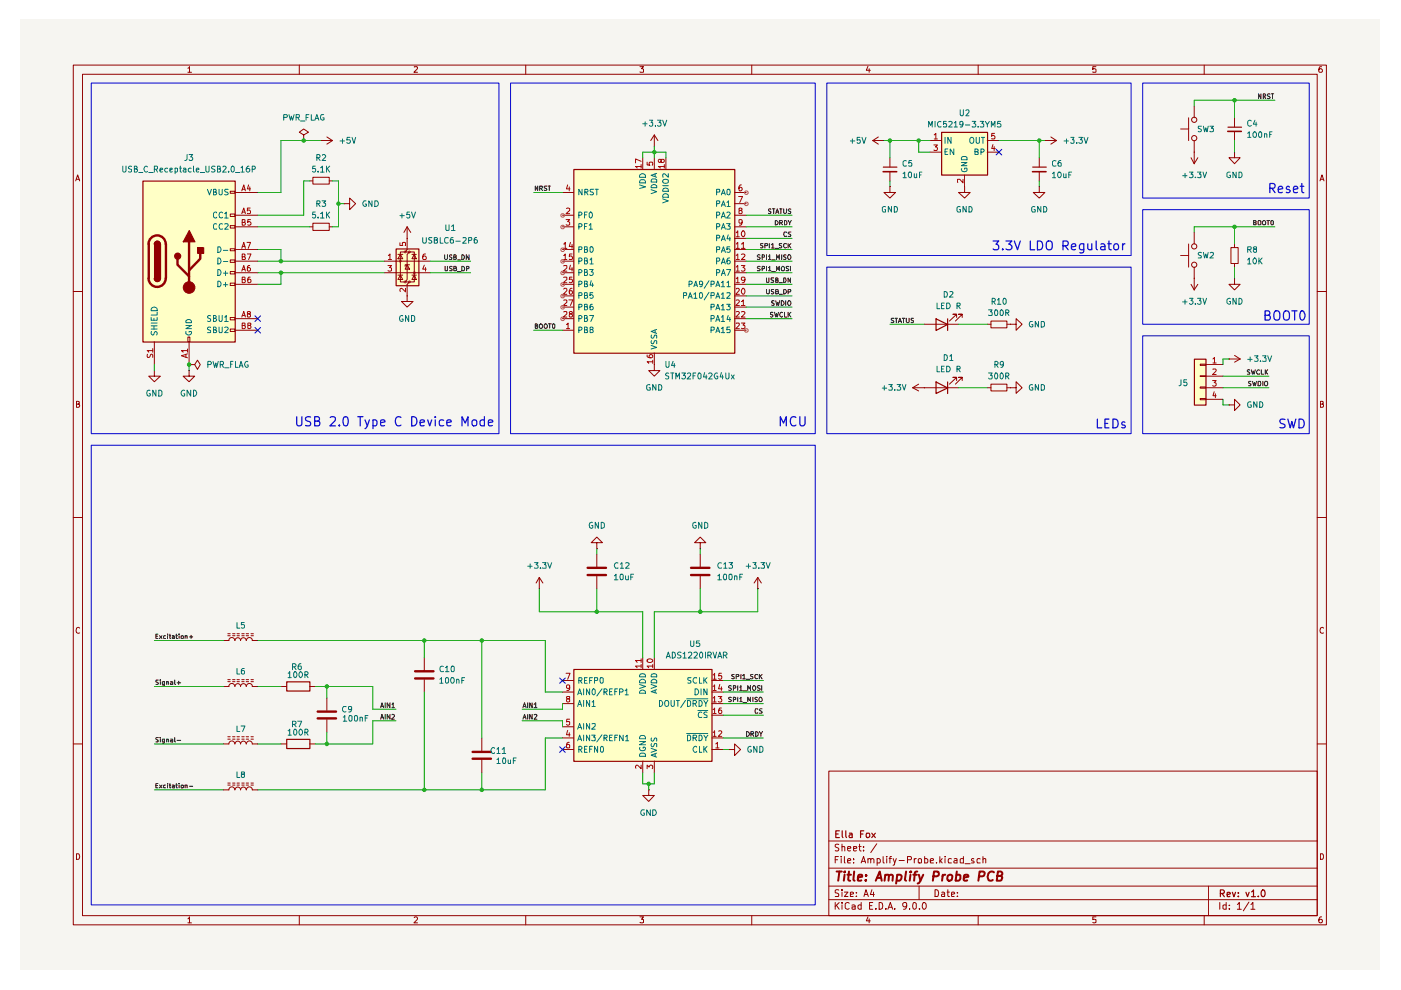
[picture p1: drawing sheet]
<svg xmlns="http://www.w3.org/2000/svg" width="297mm" height="210mm" viewBox="0 0 297 210" stroke-linecap="round" stroke-linejoin="round" font-family="sans-serif">
<path d="M4.3 4.2h288.2v201.5h-288.2z" fill="#f6f5f1"/>
<g fill="none" stroke="#920000" stroke-width=".21">
<path d="M15.5 13.8h265.7v182.3h-265.7zM17.5 15.7h261.8v178.4h-261.8zM39.8 14.5l.4-.4v1.2M39.8 15.3h.8M63.5 13.8v1.9M87.8 14.2l.6-.1 .1 .4-.7 .8h.7M111.5 13.8v1.9M135.7 14.1h.7l-.4 .5 .4 .1v.5h-.7M159.4 13.8v1.9M184 14.1l-.3 .8h.8M184.3 14.6v.7M207.4 13.8v1.9"/>
<path d="M232.4 14.1h-.7v.6l.2-.1 .5 .1-.1 .6-.6-.1M255.3 13.8v1.9M280.2 14.1l-.4 .1a.94 .94 0 0 0 0 1.1h.4l.2-.1v-.4l-.3-.2h-.2l-.3 .2M16 38.4l.5-1.3 .4 1.3M16.2 38h.6M279.9 38.4l.4-1.3 .4 1.3M280 38h.5M15.5 61.8h2M279.3 61.8h1.9M16.2 85.7l.6-.1v-.4l-.6-.1v1.3h.4l.3-.5-.3-.2M280 85.7l.5-.1v-.4l-.5-.1v1.3l.5-.1 .1-.4-.2-.2M15.5 109.7h2"/>
<path d="M279.3 109.7h1.9M16.9 133.2l-.3-.2a.65 .65 0 0 0-.5 .6 .65 .65 0 0 0 .5 .7l.3-.1M280.6 133.2l-.2-.2a.65 .65 0 0 0-.5 .6 .65 .65 0 0 0 .5 .7l.2-.1M15.5 157.7h2M279.3 157.7h1.9M175.7 163.5h103.6v30.6h-103.6zM175.7 178.3h103.6M177.8 179.1l-.5-.1-.2 .2v.3l.7 .5-.2 .4-.5-.1M178.5 179.6l.5-.1 .1 .9M178.5 179v1.4M179.7 179.9l.7-.1-.1-.3h-.5l-.1 .2 .1 .6h.5M181 179.9l.7-.1-.1-.3h-.6v.8h.6"/>
<path d="M182.1 179.5h.5M182.2 179v1.2l.4 .2M183.1 179.5v.2M185.9 178.9l-1.3 1.9M16.2 181a.66 .66 0 0 1 .7 .5 .66 .66 0 0 1-.3 .7h-.4zM39.8 194.8l.4-.4v1.3M39.8 195.7h.8M63.5 194.1v2M87.8 194.6l.5-.2 .2 .4-.7 .9h.7M111.5 194.1v2M135.7 194.4h.7l-.4 .5 .4 .1v.6h-.7M159.4 194.1v2"/>
<path d="M175.7 190.8h103.6M175.7 187.9h103.6M175.7 184.1h103.6M177.1 191.3v1.5M177.1 182.3h.5M177.3 191.9l.6 .9M177.8 181.6h-.7v1.4M177.8 188.7h-.6v.6a.53 .53 0 0 1 .5 .2 .53 .53 0 0 1 .1 .6h-.7M177.9 191.3l-.8 .9M178.4 181.6v.1M178.4 182v1M178.5 191.3v.2"/>
<path d="M178.5 188.6v.2M178.5 189.1v1M178.5 191.9v.9M179 189.1h.8l-.8 1h.8M179 181.6v1.2l.2 .2M179.7 182.5l.7-.1-.2-.4-.4 .1-.1 .7 .1 .2h.5M180 191.5l-.4-.2-.4 .4 .1 .9 .3 .2 .4-.2M180.3 189.7l.7-.2-.1-.3h-.6v.9h.6M180.6 191.9h.5l.2 .1v.8M181 182.9v.1M181 182.1v.2M181.3 192.2l-.7 .1v.4h.7"/>
<path d="M181.6 190v.1M181.6 189.2v.1M182.6 191.9h-.4l-.3 .2v.4l.3 .3 .4-.1M182.6 183l.5-1.4 .4 1.4M182.6 191.3v1.5M182.8 182.6h.6M183.1 180.3v.1M183.2 190.1l.4-1.5 .5 1.5M183.3 189.7h.6M184 194.4l-.3 .8h.8M184 182.2l.3-.2 .3 .1v.9M184 182v1"/>
<path d="M184.3 194.8v.9M184.4 192h.5M184.6 182.3a.35 .35 0 0 1 .4-.3 .35 .35 0 0 1 .3 .3v.7M184.9 188.6l-.4 1.1h.9M185 191.3h-.6v1.5h.6M185.2 189.1v1M185.7 192.6v.2M186 182.1l.4-.1 .2 .3v.6l-.6 .1M186 182v1.5M186.4 191.3l.7 .2v1.1l-.4 .2h-.3zM187.2 181.6v1.2l.3 .2M187.8 192.6v.2"/>
<path d="M188 181.6v.1M188 182v1M188.3 192.8l.5-1.5 .5 1.5M188.4 192.4h.7M188.5 182h.5M189 181.6h-.2l-.1 .2v1.2M189.4 182l.3 1M189.7 192.6v.2M190 182l-.4 1.4-.2 .1M190.6 182.5h1.1M192.2 191.9v.3l-.5 .1-.3-.4v-.3a.46 .46 0 0 1 .4-.3 .46 .46 0 0 1 .4 .3l-.1 1-.5 .2M192.4 182.3h.7l.2-.3-.1-.3-.8-.1v1.4"/>
<path d="M192.8 192.6v.2M193.6 191.5l.3-.2 .4 .3v.9l-.4 .3a.82 .82 0 0 1-.3-1.3zM193.8 182v1M194.3 182l-.5 .3M194.7 182.2l.2-.2 .5 .2-.1 .8-.6-.1zM194.9 187.9v2.9M194.9 192.6v.2M195.7 191.4l.2-.1a.76 .76 0 0 1 .5 .8 .76 .76 0 0 1-.5 .7 .97 .97 0 0 1-.2-1.4zM196 181.6v1.4h.6l.1-.7-.2-.3-.5 .1M197.2 182.5l.7-.1v-.3l-.4-.1-.3 .3 .1 .7h.6M198.2 188.6a.8 .8 0 0 1 .8 .6 .8 .8 0 0 1-.2 .9h-.6zM198.6 182.9v.1"/>
<path d="M199.3 181.6v1.4M199.3 182.5l.5 .5M199.7 189.2l.3-.1 .3 .2v.8h-.6l-.1-.4 .7-.2M199.8 182l-.5 .6M200.4 181.6v.1M200.4 182v1M200.8 189.1h.5M201 188.6v1.3v.2h.3M201.7 189.7l.7-.2-.2-.4h-.3l-.2 .2v.6l.1 .2h.5M201.7 182.1l-.4-.1-.3 .3 .1 .7h.6M202.3 182.1h.6v.9h-.6l-.1-.4 .7-.2M203 190v.1"/>
<path d="M203 189.2v.1M204.3 181.6v1.4h-.6l-.1-.8 .2-.2 .5 .1M204.6 183.1h1.1M206.5 182.1l-.4-.1-.1 .3 .1 .2 .4 .2v.3h-.5M207.4 194.1v2M207.8 182.1l-.4-.1-.3 .3 .1 .7h.6M208.4 182.2l.3-.2 .3 .1v.9M208.4 181.6v1.4M232.4 194.4h-.7v.6h.7v.6h-.7M255.3 194.1v2M256.2 187.9v6.2M258.6 191.3v1.5"/>
<path d="M260 191.9h-.7v.7l.2 .2 .5-.1M260 191.3v1.5M260.6 192.6v.2M260.6 191.9v.1M262.3 191.8l.5-.5v1.5M262.3 192.8h.9M264.8 191.3l-1.2 1.8M265.2 191.8l.4-.5v1.5M265.2 192.8h.9M280 181a.66 .66 0 0 1 .6 .5 .66 .66 0 0 1-.2 .7h-.4zM280.2 194.4a.72 .72 0 0 0-.6 .5 .72 .72 0 0 0 .3 .8l.4-.1a.42 .42 0 0 0-.1-.6 .42 .42 0 0 0-.5 0l-.1 .2"/>
</g>
<g fill="none" stroke="#920000" stroke-width=".25">
<path d="M177.2 176.8h.5M178 176.1h-.8v1.5h.8M178.6 176.1v1.2l.1 .3M179.3 176.1v1.2l.2 .3M180.1 176.7h.5l.1 .9M180.7 177h-.5l-.2 .2 .2 .4 .5-.1M182.5 176.8h.5M183.1 176.1h-.6v1.5M183.7 176.7h.6l.1 .6a.45 .45 0 0 1-.7 .2zM184.8 176.7l.8 .9M185.6 176.7l-.8 .9M258.7 189.4h.8l.1-.5-.3-.2h-.6v1.4"/>
<path d="M259.1 189.4l.5 .7M260.2 189.7l.7-.2-.1-.2h-.6v.7h.6M261.3 189.2l.3 .9 .4-.9M262.6 190v.1M262.6 189.3v.1M264.2 189.2l.3 .9 .3-.9M265.3 189.1l.5-.4v1.4M265.3 190.1h.9M266.8 190v.1M267.7 188.7a.76 .76 0 0 1 .5 .7 .76 .76 0 0 1-.5 .7l-.2-.2a.99 .99 0 0 1 .2-1.2z"/>
</g>
<g fill="none" stroke="#920000" stroke-width=".42">
<path d="M177.4 184.8h1.1M178 184.8l-.3 1.9M179.1 185.5l-.2 1.2M179.2 184.8l-.2 .1 .1 .1 .1-.2-.1 .2M179.7 185.5h.7M180 184.8l-.2 1.7 .5 .2M181.1 184.8l-.2 1.7 .3 .2M181.9 186.1l.9-.2v-.4h-.6l-.3 .2v.9h.7M183.6 186.6v.1M183.6 185.5v.2M185.7 186.7l.8-1.9 .4 1.9M185.9 186.1h.9"/>
<path d="M187.7 185.6l.3-.1h.5l-.1 1.2M187.7 185.5l-.2 1.2M188.5 185.7a.47 .47 0 0 1 .4-.2 .47 .47 0 0 1 .4 .2l-.1 1M190.2 185.5h.6l.3 .1a.87 .87 0 0 1-.3 1h-.6M190.2 185.5l-.2 1.8M192.1 184.8l-.2 1.7 .2 .2M193 185.5l-.1 1.2M193.1 184.8l-.1 .1h.2l-.1-.1-.1 .2M193.6 185.5h.8M194.5 184.8l-.4 .1-.1 .1-.2 1.7M194.8 185.5l.4 1.2M195.7 185.5l-.8 1.7-.3 .1"/>
<path d="M197.9 185.8h.7l.4-.2v-.7l-1-.1-.2 1.9M199.9 185.5l-.2 1.2M200.4 185.5l-.6 .3M201 185.6l.6-.1 .3 .3-.1 .8-.4 .1a.46 .46 0 0 1-.6-.4zM202.8 185.5h.7l.1 .8-.4 .4-.6-.1M202.9 184.8l-.3 1.9M204.4 186.1l.9-.2-.1-.4a.6 .6 0 0 0-.8 .2v.9h.7M207.6 185.8l.9-.1 .3-.6-.1-.1-.3-.2h-.7l-.3 1.9M210.7 185v-.1a.91 .91 0 0 0-1 .1 .91 .91 0 0 0-.3 .9 .67 .67 0 0 0 .2 .7 .67 .67 0 0 0 .8 0h.1M211.4 185.7l.9-.1 .2-.2-.1-.4-.2-.2h-.6l-.3 1.9h.7l.3-.1 .2-.5-.4-.4"/>
</g>
<g fill="#ffffc6">
<path d="M83.9 52.7h4.9v7.8h-4.9z"/>
<path d="M121.6 141.9h29.3v19.5h-29.3z"/>
<path d="M30.3 38.4h19.5v34.1h-19.5z"/>
<path d="M199.6 28h9.7v9.1h-9.7z"/>
<path d="M253.2 76.1h2.5v9.8h-2.5z"/>
<path d="M121.6 35.9h34.1v38.9h-34.1z"/>
</g>
<g fill="none" stroke="#920000" stroke-width=".51">
<path d="M31.5 51.7v7.3M84.9 55.4h.1M85.9 53.4h.1M85.9 59.8h.1M86.9 53.4h.1M86.9 59.8h.1M87.9 57.8h.1M67.4 152.3h3.8M67.4 150.9h3.8M88 143.8h3.9M88 142.3h3.9M100.2 159.4h3.9"/>
<path d="M100.2 160.9h3.9"/>
</g>
<g fill="none" stroke="#920000" stroke-width=".21">
<path d="M64.4 28.6l1-.6-1-.7-.9 .7 .9 .6v1.2M64.4 29.8h.1M68 29.8h.1M68 29.8h2.5M69.3 29l1.2 .8M70.5 29.8l-1.2 .8M48.8 40.6h1v.4h-1zM48.8 45.4h1v.5h-1zM48.8 47.8h1v.5h-1zM48.8 52.7h1v.5h-1zM48.8 55.1h1v.5h-1zM48.8 57.6h1v.5h-1z"/>
<path d="M72.9 43.2h1.2v-1.2l1.3 1.2-1.3 1.2v-1.2M72.9 43.2h.1M81.5 55.4h9.7M81.5 57.8h9.7M84.4 58.3h1M84.4 53.9h1M84.9 53.9l.5 1h-1zM84.9 58.3l.5 1h-1zM85.9 53.4h-1v6.4h1M86.3 48.1v4.8l-.4 .5h.9l-.5 .5v5.4l-.4 .5h.9l-.5 .5v2.4M86.3 56.1l.5 1h-.9zM86.3 50.5h.1"/>
<path d="M86.3 48.1l-.7 1.2M86.3 48.1l.8 1.2M86.8 56.1h-.9v.4M86.8 53.4h1v6.4h-1M87.3 58.3h1M87.3 53.9h1M87.8 53.9l.5 1h-1zM87.8 58.3l.5 1h-1zM39.8 71.5h.5v1h-.5zM48.8 60h1v.5h-1zM48.8 67.3h1v.5h-1zM48.8 69.8h1v.5h-1z"/>
<path d="M86.3 62.7v1.2h1.3l-1.3 1.2-1.2-1.2h1.2M86.3 62.7h.1M47.4 135.8h1.2M48.3 134.8h.5M48.3 134.4h.5M48.5 135.8a.64 .64 0 0 1 .6-.6 .64 .64 0 0 1 .7 .6M49.3 134.8h.5M49.3 134.4h.5M49.8 135.8a.59 .59 0 0 1 .6-.6 .59 .59 0 0 1 .6 .6 .59 .59 0 0 1 .6-.6 .59 .59 0 0 1 .6 .6M50.2 134.8h.6M50.2 134.4h.6M51.3 134.8h.5"/>
<path d="M51.3 134.4h.5M52.2 134.8h.5M52.2 134.4h.5M52.2 135.8a.64 .64 0 0 1 .7-.6 .64 .64 0 0 1 .6 .6M53.2 134.8h.5M53.2 134.4h.5M53.5 135.8h1.2M90 139.4v2.8M136.3 139.4v2.5M138.7 139.4v2.5M47.4 145.5h1.2M47.4 157.7h1.2"/>
<path d="M48.3 144.5h.5M48.3 144.1h.5M48.3 156.7h.5M48.3 156.2h.5M48.5 145.5a.64 .64 0 0 1 .6-.6 .64 .64 0 0 1 .7 .6M48.5 157.7a.64 .64 0 0 1 .6-.6 .64 .64 0 0 1 .7 .6M49.3 144.5h.5M49.3 144.1h.5M49.3 156.7h.5M49.3 156.2h.5M49.8 145.5a.59 .59 0 0 1 .6-.6 .59 .59 0 0 1 .6 .6 .59 .59 0 0 1 .6-.6 .59 .59 0 0 1 .6 .6M49.8 157.7a.59 .59 0 0 1 .6-.6 .59 .59 0 0 1 .6 .6 .59 .59 0 0 1 .6-.6 .59 .59 0 0 1 .6 .6"/>
<path d="M50.2 144.5h.6M50.2 144.1h.6M50.2 156.7h.6M50.2 156.2h.6M51.3 144.5h.5M51.3 144.1h.5M51.3 156.7h.5M51.3 156.2h.5M52.2 144.5h.5M52.2 144.1h.5M52.2 156.7h.5M52.2 156.2h.5"/>
<path d="M52.2 145.5a.64 .64 0 0 1 .7-.6 .64 .64 0 0 1 .6 .6M52.2 157.7a.64 .64 0 0 1 .7-.6 .64 .64 0 0 1 .6 .6M53.2 144.5h.5M53.2 144.1h.5M53.2 156.7h.5M53.2 156.2h.5M53.5 145.5h1.2M53.5 157.7h1.2M59.6 145.5h1.1M59.6 157.7h1.1M65.7 145.5h1.1M65.7 157.7h1.1"/>
<path d="M69.3 148v2.6M69.3 152.6v2.7M90 144.1v2.6M102.2 156.5v2.7M119.3 144.3h2.3M119.3 146.7h2.3M119.3 149.2h2.3M119.3 154.1h2.3M119.3 156.5h2.3M119.3 158.9h2.3M150.9 144.3h2.5M150.9 146.7h2.5"/>
<path d="M150.9 149.2h2.5M150.9 156.5h2.5M150.9 158.9h2.5M150.9 151.6h2.5M154.6 158.9h1.1v-1.2l1.3 1.2-1.3 1.3v-1.3M154.6 158.9h.1M47.4 167.5h1.2M48.3 166.5h.5M48.3 166h.5M48.5 167.5a.64 .64 0 0 1 .6-.7 .64 .64 0 0 1 .7 .7M49.3 166.5h.5M49.3 166h.5"/>
<path d="M49.8 167.5a.59 .59 0 0 1 .6-.6 .59 .59 0 0 1 .6 .6 .59 .59 0 0 1 .6-.6 .59 .59 0 0 1 .6 .6M50.2 166.5h.6M50.2 166h.6M51.3 166.5h.5M51.3 166h.5M52.2 166.5h.5M52.2 166h.5M52.2 167.5a.64 .64 0 0 1 .7-.7 .64 .64 0 0 1 .6 .7M53.2 166.5h.5M53.2 166h.5M53.5 167.5h1.2M102.2 161.1v2.7"/>
<path d="M136.3 161.4v2.4M137.5 167.5v1.2h1.2l-1.2 1.2-1.2-1.2h1.2M137.5 167.5h.1M138.7 161.4v2.4"/>
</g>
<path d="M30.3 38.4h19.6v34.1h-19.6zM84 52.8h4.8v7.8h-4.8zM60.8 156.8h4.9v1.9h-4.9zM60.8 144.6h4.9v1.9h-4.9zM121.7 141.9h29.3v19.5h-29.3z" fill="none" stroke="#920000" stroke-width=".25"/>
<g fill="none" stroke="#b50000" stroke-width=".21">
<path d="M82.3 56.3h.7l-.4 .4 .4 .2v.5h-.7M82.3 54.2l.4-.4v1.2M82.3 55h.7M84.8 51.5v.6h.6l-.1-.6h.7l-.1 .6M90 56.2l-.4 .9h.8M90.2 53.8l-.4 .1a.94 .94 0 0 0 0 1.1h.4l.2-.1v-.4l-.3-.2h-.2l-.3 .2M90.2 56.7v.8M86 61.1v.8l-.9-.8-.3 .3 .1 .4M135.9 139.7v.8M137.2 139.9h.1a.66 .66 0 0 1 1.1 .2 .67 .67 0 0 1-1.2 0zM120 142.7h.9l-.5 1.3M120.4 148.2l-.3-.3 .1-.2h.6v.4l-.3 .1a.35 .35 0 0 0-.4 .4 .35 .35 0 0 0 .6 .2l.1-.5-.3-.1"/>
<path d="M120.4 154.9l-.3 .9h.8M120.7 157.4l-.4 .1-.2 .9 .1 .2 .6-.1-.1-.6-.3-.1-.3 .3M120.7 155.4v.7M120.8 145.7l-.1 .2a.36 .36 0 0 1-.6-.2v-.2a.42 .42 0 0 1 .7-.2v.8l-.3 .3h-.3M120.8 152.5h-.6l-.1 .6 .6-.1 .1 .6-.3 .2-.4-.2M135.9 141.2h-1.2l.4 .4M135.9 140h-1.2l.4 .5M135.9 140.9v.7M138.4 141.2h-1.2l.3 .4M138.4 140.9v.7M151.2 143.1h.1l.2-.4v1.3M151.2 145.5l.3-.3v1.2"/>
<path d="M151.2 148l.3-.3v1.1M151.2 150.5l.3-.4v1.2M151.2 155.3h.1l.2-.4v1.2M151.2 144h.6M151.2 146.4h.6M151.2 148.8h.6M151.2 151.3h.6M151.2 156.1h.6M151.8 157.7l.3-.3v1.2M151.8 158.6h.6M152.3 147.7h.7l-.4 .4 .4 .1v.6h-.7M152.4 155l.4-.1 .2 .4-.7 .8h.7"/>
<path d="M152.6 145.1l-.2 .9h.7M153 142.7h-.6v.6h.6v.6l-.5 .1-.1-.2M153 150.1l-.5 .1-.1 .8a.35 .35 0 0 0 .3 .3 .35 .35 0 0 0 .3-.3v-.2a.35 .35 0 0 0-.3-.3 .35 .35 0 0 0-.3 .3M153 145.6v.8M135.9 162.2v.8l-.8-.8-.4 .3 .1 .4M137.2 163v-.8l.4 .4 .3-.4 .4 .1v.7"/>
</g>
<g fill="none" stroke="#0c0c0c" stroke-width=".21">
<path d="M33.1 134.9h.3M33.5 134.5h-.4v.9h.4M33.8 134.8l.5 .6M34.3 134.8l-.5 .6M35.1 134.8h-.3l-.1 .2 .1 .4h.3M35.5 134.5h.1M35.5 134.8v.6M35.9 134.8h.3M36 134.5v.9h.2M36.5 134.8l.5 .1v.5h-.5v-.4h.5M37.3 134.8h.3M37.4 134.5v.8l.2 .1"/>
<path d="M38 134.5h.1M38 134.8v.6M38.5 134.8h.3v.6l-.4-.1zM39.2 134.9l.5-.1v.6M39.2 134.8v.6M40.2 135h.7M40.5 134.7v.7M33.6 156.4h-.5v.4a.34 .34 0 0 1 .4 .2 .34 .34 0 0 1 0 .3h-.4M33.6 144.2h-.5v.4a.34 .34 0 0 1 .4 .2 .34 .34 0 0 1 0 .3h-.4M34 156.4v.1M34 144.2v.1M34 144.5v.6"/>
<path d="M34 156.7v.6M34.8 157.3l-.4-.1 .1-.5h.3v.9h-.4M34.8 145.1l-.4-.1 .1-.5h.3v.9l-.4 .1M35.3 156.8l.4-.1v.6M35.3 144.6l.4-.1v.6M35.3 144.5v.6M35.3 156.7v.6M36.2 156.7l.4 .1v.5h-.4l-.1-.2 .5-.2M36.2 144.5l.4 .1v.5h-.4v-.3l.4-.1M37 156.4v.8l.2 .1M37 144.2v.8l.2 .1M37.5 157h.8"/>
<path d="M37.5 144.8h.8M37.9 144.4v.7M80.7 150l.3-1 .3 1M80.7 152.5l.3-1 .3 1M80.8 149.8h.4M80.8 152.1h.4M81.7 149v1M81.7 151.5v1M82.7 149v1l-.6-1v1M82.7 151.5v1l-.6-1v1M83.1 149.4l.3-.4v1M83.1 151.6h.5v.3l-.6 .6h.6"/>
<path d="M83.1 150h.5M110.9 150l.3-1 .3 1M110.9 152.5l.3-1 .3 1M111 149.8h.5M111 152.1h.5M111.9 149v1M111.9 151.5v1M112.8 149v1l-.5-1v1M112.8 151.5v1l-.5-1v1M113.2 149.4l.4-.4v1M113.2 151.6l.5-.1 .1 .1-.6 .9h.6M113.2 150h.6"/>
<path d="M155.1 145.5l-.4-.1-.2 .1v.2l.4 .2 .2 .3-.2 .2-.4-.1M155.1 147.9l-.4-.1-.2 .2 .1 .3 .5 .2-.1 .3h-.5M155.5 145.9h.4l.1-.4-.5-.1v1M155.5 148.3h.4l.1-.4-.5-.1v1M155.7 143l-.5 .1v.2l.3 .1 .2 .4h-.5M156.1 143.4h.5v-.4h-.5v.9M156.4 145.4v1M156.4 147.8v1M156.8 145.7l.3-.3v1M156.8 148.1l.3-.3v1M156.8 146.4h.6M156.8 148.8h.6"/>
<path d="M157.1 143v.9M157.4 143.3l.4-.3v.9M157.4 143.9h.6M157.5 146.5h.8M157.5 148.9h.8M158.2 144h.8M158.3 155.1a.52 .52 0 0 1 .6 .5 .52 .52 0 0 1-.6 .5zM158.5 146.4v-1l.4 .6 .2-.6v1M158.5 148.8v-1l.4 .7 .2-.7v1M159.2 155.6h.5v-.4l-.5-.1v1M159.5 155.6l.3 .5M159.6 143l-.5 .1v.2l.4 .1 .1 .4h-.5"/>
<path d="M159.6 147.8v1M159.8 145.4h.2a.6 .6 0 0 1 0 1h-.2a.6 .6 0 0 1 0-1zM160.2 155.1l.5 .3v.5l-.3 .2h-.2zM160.6 147.9h-.5l.1 .4 .4 .1-.1 .4h-.4M160.7 150.4l-.5-.1-.1 .4 .1 .5 .5-.1M160.7 143.1l-.5-.1-.1 .2v.5l.2 .2 .4-.1M161 155.1l.3 .5 .4-.5M161 143v.9M161.2 145.5l-.5-.1-.1 .1v.2l.5 .3 .1 .2-.3 .2-.3-.1M161.2 147.8h.1a.59 .59 0 0 1 .1 1l-.4-.1a.6 .6 0 0 1 .2-.9zM161.2 143.3l.4 .6M161.3 155.6v.5"/>
<path d="M161.5 145.4v1M161.6 150.3h-.4l-.2 .2 .2 .2a.34 .34 0 0 1 .3 .2 .34 .34 0 0 1 0 .3h-.5M161.6 143l-.6 .5M33.1 166.5h.3M33.5 166.1h-.4v.9h.4M33.8 166.5l.5 .5M34.3 166.5l-.5 .5M35.1 166.5h-.3l-.1 .1 .1 .4h.3M35.5 166.1v.1M35.5 166.5v.5M35.9 166.5h.3M36 166.1v.9h.2"/>
<path d="M36.5 166.5h.5v.5h-.5v-.3l.5-.1M37.3 166.5h.3M37.4 166.1v.9h.2M38 166.1v.1M38 166.5v.5M38.4 166.5h.4v.5h-.4zM39.2 166.5h.5v.5M39.2 166.5v.5M40.2 166.7h.7"/>
</g>
<g fill="none" stroke="#007070" stroke-width=".21">
<path d="M122.5 147.3l.4-1.3 .4 1.3M122.5 149.8l.4-1.3 .4 1.3M122.5 154.6l.4-1.2 .4 1.2M122.5 157.1l.4-1.2 .4 1.2M122.6 147h.6M122.6 149.4h.6M122.6 154.3h.6M122.6 156.7h.6M122.7 144.3h.5l.2-.5-.2-.1h-.5v1.2M122.7 158.9h.4l.3-.4-.3-.3h-.4v1.3M123 144.3l.4 .6M123 158.9l.4 .6"/>
<path d="M123.7 146v1.3M123.7 148.5v1.3M123.7 153.4v1.2M123.7 155.9v1.2M123.9 144.3h.4M123.9 158.8h.4M124.5 143.7h-.6v1.2h.6M124.5 158.2h-.6v1.3h.6M125 146v1.3l-.7-1.3v1.3M125 148.5v1.3l-.7-1.3v1.3M125 153.4v1.2l-.7-1.2v1.2M125 155.9v1.2l-.7-1.2v1.2"/>
<path d="M125 144.3h.4M125 158.8h.4M125.4 155.9h.8l-.3 .4 .3 .1v.6h-.8M125.5 148.8l.4-.3v1.3M125.5 153.5l.6-.1 .1 .5-.8 .7h.8M125.5 149.8h.7M125.6 143.7h-.6v1.2M125.6 146.2l.3-.2 .3 .3v.8l-.3 .2a.72 .72 0 0 1-.3-1.1zM125.6 158.2h-.6v1.3M126 144.3h.6l.1-.5-.7-.1v1.2M126.7 158.2v1.3l-.7-1.3v1.3M127.3 143.8l.4-.1 .2 .1v.8a.35 .35 0 0 1-.4 .3 .35 .35 0 0 1-.3-.5z"/>
<path d="M127.3 158.5l.3-.3a.68 .68 0 0 1 .4 .7 .68 .68 0 0 1-.4 .6l-.3-.2zM127.6 146l-1.1 1.6M127.6 155.8l-1.1 1.5M128.1 146.7l.6-.1v-.3l-.2-.3h-.4v1.3M128.1 156.5l.6-.1v-.4l-.1-.1h-.5v1.2M128.3 146.7l.4 .6M128.3 156.5l.4 .6M129.2 146.6h.5M129.2 156.4h.5M129.8 146h-.6v1.3h.6M129.8 155.9h-.6v1.2h.6M130.3 146.6h.5"/>
<path d="M130.3 156.4h.5M130.9 146h-.6v1.3M130.9 155.9h-.6v1.2M131.4 146.7l.6-.1 .1-.3-.2-.3h-.5v1.3M132.1 155.9v1.2l-.7-1.2v1.2M132.5 146.5l.4-.5v1.3M132.5 147.3h.7M132.6 156.2l.4-.3v1.2M132.6 157.1h.7M135.6 145.1l1.3 .4-1.3 .5M135.6 157.2h1.3l-1.3 .7h1.3M135.7 146.6a.66 .66 0 0 1 .7-.3 .66 .66 0 0 1 .5 .7h-1.3z"/>
<path d="M135.7 159.9l.2-.2h.6l.4 .3v.4h-1.3zM135.7 158.5l-.1 .1a.64 .64 0 0 0 .6 .6 .64 .64 0 0 0 .7-.5l-.2-.3h-.3v.3M135.8 144.2a.65 .65 0 0 1 .7-.1 .65 .65 0 0 1 .4 .7h-1.3zM135.8 142.9h.9l.2 .6h-1.3zM135.8 156h.9l.2 .6h-1.3zM138 145.1l1.2 .4-1.2 .5M138 158.7l1.2 .4-1.2 .4M138.1 144.3l.5-.3 .4 .1 .2 .2v.5h-1.2zM138.1 157.6l-.1 .5 .3 .2 .3-.1 .2-.6h.3l.1 .7M138.1 156.5l-.1 .4 .3 .2h.3l.1-.6h.5v.6M138.2 142.9h.9l.1 .2v.4h-1.2zM138.9 146.3v.6"/>
<path d="M138.9 159.9v.5M139.2 146.2l-1.2 .4 1.2 .4M139.2 159.7l-1.2 .4 1.2 .4M139.8 148.5a.64 .64 0 0 1 .7 .6 .64 .64 0 0 1-.7 .7zM141 148.7l.3-.2 .4 .2 .1 .7-.4 .4-.4-.2zM142.3 148.5v1l.2 .3 .5-.2v-1.1M143.4 148.5h.7M143.7 148.5v1.3M145.3 148.5l-1 1.5M145.6 148.2h4.5M145.6 155.5h4.5M145.8 148.5l.5 .1 .1 .2v.6l-.3 .4h-.3z"/>
<path d="M145.8 155.9h.5l.1 .2v.6l-.3 .4h-.3zM146.5 143.7l-.7 .1v.3l.7 .4-.2 .4-.5-.1M146.9 149.2h.5l.3-.4-.3-.3h-.5v1.3M146.9 156.5l.7-.1 .1-.4-.2-.1h-.6v1.2M147.3 149.2l.4 .6M147.3 156.5l.4 .6M147.4 146a.65 .65 0 0 1 .7 .7 .65 .65 0 0 1-.7 .6zM147.7 143.8l-.5-.1a.61 .61 0 0 0-.2 .7 .61 .61 0 0 0 .7 .4M147.7 158.4l-.2-.2a.64 .64 0 0 0-.6 .7 .64 .64 0 0 0 .6 .6l.2-.2M148 150.6h2.1M148.2 148.5a.64 .64 0 0 1 .7 .6 .64 .64 0 0 1-.7 .7zM148.2 155.9h.4a.66 .66 0 0 1 .3 .7 .66 .66 0 0 1-.7 .5z"/>
<path d="M148.3 143.7v1.2h.5M148.3 158.2v1.3h.5M148.6 146v1.3M148.8 151h-.3a.67 .67 0 0 0-.5 .5 .67 .67 0 0 0 .3 .6h.5M149.2 148.5l.4 .7 .5-.7M149.2 155.9l.4 .6 .5-.6M149.2 143.7v1.2M149.2 158.2v1.3M149.4 144.2l.5 .7M149.4 158.7l.5 .8M149.6 149.2v.6M149.6 156.5v.6"/>
<path d="M149.9 146v1.3l-.7-1.3v1.3M149.9 151h-.4l-.3 .2 .3 .4 .4 .1v.4h-.7M149.9 143.7l-.7 .7M149.9 158.2l-.7 .8"/>
</g>
<path d="M32.7 51.7h1.3v7.3h-1.3z" fill="#920000"/>
<path d="M32.7 51.8a.64 .64 0 0 1 .7-.7 .64 .64 0 0 1 .6 .7M32.8 51.8h1.2v7.3h-1.2z" fill="none" stroke="#920000" stroke-width=".25"/>
<path d="M32.9 51.3a.63 .63 0 0 1 .7-.1 .63 .63 0 0 1 .4 .6h-1.3z" fill="#920000"/>
<path d="M32.7 51.8a.64 .64 0 0 1 .7-.7 .64 .64 0 0 1 .6 .7M32.7 59.1a.64 .64 0 0 0 .7 .6 .64 .64 0 0 0 .6-.6" fill="none" stroke="#920000" stroke-width=".25"/>
<path d="M31.5 51.7a1.82 1.82 0 0 1 1.8-1.8 1.82 1.82 0 0 1 1.8 1.8M31.5 59a1.82 1.82 0 0 0 1.8 1.8 1.82 1.82 0 0 0 1.8-1.8" fill="none" stroke="#920000" stroke-width=".51"/>
<path d="M32.7 59.1h1.3a.64 .64 0 0 1-.6 .6 .64 .64 0 0 1-.7-.6z" fill="#920000"/>
<path d="M32.7 59.1a.64 .64 0 0 0 .7 .6 .64 .64 0 0 0 .6-.6" fill="none" stroke="#920000" stroke-width=".25"/>
<path d="M35.2 51.7v7.3" fill="none" stroke="#920000" stroke-width=".51"/>
<circle cx="37.6" cy="54.3" r=".64" fill="#920000"/>
<circle cx="37.7" cy="54.3" r=".64" fill="none" stroke="#920000" stroke-width=".25"/>
<path d="M40.1 48.9l1.2 2.4h-2.4z" fill="#920000"/>
<path d="M40.1 48.9l1.2 2.4h-2.4z" fill="none" stroke="#920000" stroke-width=".25"/>
<path d="M37.6 54.9v1.2l2.5 2.5M40.1 51.2v9.8M42.5 53.7v1.2l-2.4 2.4" fill="none" stroke="#920000" stroke-width=".51"/>
<circle cx="40.1" cy="61" r="1.23" fill="#920000"/>
<circle cx="40.1" cy="61" r="1.23" fill="none" stroke="#920000" stroke-width=".21"/>
<path d="M41.9 52.5h1.2v1.2h-1.2z" fill="#920000"/>
<path d="M121.7 35.9h34.1v39h-34.1zM187.3 35.4h2.9M199.6 28.1h9.8v9h-9.8zM218.9 35.4h2.9M260.3 27h2.9M41.9 52.5h1.3v1.2h-1.3zM198.5 67.6l2.4 1.2-2.4 1.3zM200.9 67.6v2.5M253.2 76.2h2.5v9.7h-2.5zM198.5 81l2.4 1.3-2.4 1.1zM200.9 81v2.4" fill="none" stroke="#920000" stroke-width=".25"/>
<g fill="none" stroke="#920000" stroke-width=".21">
<path d="M65.7 38.4h.6M66.3 37.6h3.5v1.4h-3.5zM69.8 38.4h.7M136.3 33.4v2.5M138.7 31.1h.1M138.7 28.6l-.7 1.2M138.7 28.6l.8 1.2M138.7 28.6v2.5M138.7 33.4v2.5M141.2 33.4v2.5M185 29.8l1.2 .8M185 29.8h2.4"/>
<path d="M186.2 29l-1.2 .8M187.4 29.8h.1M188.7 39.5v1.3h1.2l-1.2 1.2-1.3-1.2h1.3M188.7 39.5h.1M188.7 33.4v2M188.7 36.4v2M197.1 29.8h2.5M197.1 32.3h2.5M204.5 39.5v1.3h1.2l-1.2 1.2-1.3-1.2h1.3M204.5 39.5h.1M204.5 37.1v2.4M209.3 29.8h2.5"/>
<path d="M209.3 32.3h2.5M220.3 39.5v1.3h1.2l-1.2 1.2-1.2-1.2h1.2M220.3 39.5h.1M220.3 33.4v2M220.3 36.4v2M221.5 29.8h.1M221.5 29.8h2.5M222.8 29l1.2 .8M224 29.8l-1.2 .8M250.3 27.3h1.7M252 25v4.8M252.5 33.4l.7 1.3"/>
<path d="M253.2 32.3h.1M253.2 22.5v2.5M253.2 29.8v4.9M254 33.4l-.8 1.3M261.7 32.3v1.1h1.2l-1.2 1.3-1.1-1.3h1.1M261.7 32.3h.1M261.7 25v1.9M261.7 27.9v1.9M49.8 40.8h4.9M49.8 45.6h4.9M49.8 48.1h4.9M49.8 52.9h4.9"/>
<path d="M49.8 55.4h4.9M49.8 57.8h4.9M65.7 48.1h.6M66.3 47.3h3.5v1.6h-3.5zM69.8 48.1h.7M119.3 40.8h2.3M119.3 45.6h2.3M119.3 48.1h2.3M119.3 52.9h2.3M119.3 55.4h2.3M119.3 57.8h2.3M155.7 40.8h2.5"/>
<path d="M155.7 45.6h2.5M155.7 48.1h2.5M155.7 52.9h2.5M155.7 55.4h2.5M155.7 57.8h2.5M155.7 43.2h2.5M155.7 50.5h2.5M250.3 54.2h1.7M252 51.7v4.9M253.2 59h.1M253.2 49.3v2.4M253.2 56.6v4.9"/>
<path d="M261 52.5h1.5v3.4h-1.5zM261.7 59v1.3h1.2l-1.2 1.2-1.1-1.2h1.1M261.7 59h.1M261.7 51.7v.8M261.7 55.9v.7M32.7 78.6v1.2h1.3l-1.3 1.1-1.2-1.1h1.2M32.7 78.6h.1M32.7 72.5v4.8M40.1 78.6v1.2h1.2l-1.2 1.1-1.3-1.1h1.3M40.1 78.6h.1M40.1 77.3h1.2l.6-.9 .6 .9-.6 1-.6-1M40.1 77.3h.1"/>
<path d="M40.1 72.5v4.8M49.8 60.3h4.9M49.8 67.6h4.9M49.8 70h4.9M119.3 60.3h2.3M119.3 67.6h2.3M119.3 70h2.3M119.3 62.7h2.3M119.3 65.1h2.3M138.7 77.3v1.3h1.2l-1.2 1.2-1.2-1.2h1.2M138.7 77.3h.1M138.7 74.8v2.5"/>
<path d="M155.7 60.3h2.5M155.7 67.6h2.5M155.7 70h2.5M155.7 62.7h2.5M155.7 65.1h2.5M196 68.7h7.2M202.8 67.3v-.7h-.7h.7l-1.5 1.5M204 67.3v-.7h-.8h.8l-1.4 1.5M209.3 68.7h.8M210.1 68.1h3.4v1.4h-3.4zM213.5 68.7h.7M214.2 68.7h1.2v-1.1l1.3 1.1-1.3 1.3v-1.3"/>
<path d="M214.2 68.7h.1M252.5 60.3l.7 1.2M254 60.3l-.8 1.2M254.5 77.2h1.2v.3h-1.2zM254.5 79.7h1.2v.1h-1.2zM255.7 77.3h3.6M255.7 79.8h3.6M260.6 76.1h.1M260.6 76.1h2.3M261.7 75.4l1.2 .7M262.9 76.1l-1.2 .7M193.5 82.2h9.7"/>
<path d="M193.5 82.2l1.3 .7M194.8 81.4l-1.3 .8M196 82.2h.1M202.8 80.7v-.7h-.7h.7l-1.5 1.4M204 80.7v-.7h-.8h.8l-1.4 1.4M209.3 82.2h.8M210.1 81.4h3.4v1.5h-3.4zM213.5 82.2h.7M214.2 82.2h1.2v-1.3l1.3 1.3-1.3 1.2v-1.2M214.2 82.2h.1M254.5 82h1.2v.3h-1.2zM254.5 84.5h1.2v.3h-1.2z"/>
<path d="M255.7 82.2h3.6M255.7 84.7h3.6M260.6 85.9h1.1v-1.2l1.2 1.2-1.2 1.1v-1.1M260.6 85.9h.1M126.5 115.1h1.2l-1.2-1.2-1.2 1.2h1.2v1.2M126.5 116.3h.1M126.5 117.5v2.7M148.5 115.1h1.1l-1.1-1.2-1.2 1.2h1.2v1.2M148.5 116.3h.1M148.5 117.5v2.7M114.3 124.8h.1M114.3 122.4l-.6 1.2"/>
<path d="M114.3 122.4l.8 1.2M114.3 122.4v2.4M126.5 122.2v2.6M148.5 122.2v2.6M160.7 124.8h.1M160.7 122.4l-.8 1.2M160.7 122.4l.7 1.2M160.7 122.4v2.4"/>
<circle cx="253.2" cy="29.3" r=".55"/>
<circle cx="253.2" cy="25.4" r=".55"/>
<circle cx="253.2" cy="56.1" r=".55"/>
<circle cx="253.2" cy="52.2" r=".55"/>
</g>
<g fill="none" stroke="#b50000" stroke-width=".21">
<path d="M52.7 39.2l-.2 .8h.6M53 39.6v.9M120.4 39.2l-.3 .8h.8M120.7 39.6v.9M135.9 35.3h-1.2l.4 .3M135.9 34.2l-1.2-.5v.8M135.9 34.9v.7M137.2 34.4v.6l.6 .1-.2-.2v-.4l.2-.1h.5v.7M140.2 34l.1-.2h.4l.1 .2v.4l-.2 .1-.4-.1v-.4l-.2-.2-.4 .2v.2l.2 .3 .4-.3M140.8 35.3h-1.2l.4 .3M140.8 34.9v.7M157.2 39.2l-.4 .1-.1 .2v.8l.4 .2 .3-.3v-.2l-.3-.3-.4 .1v.2"/>
<path d="M198 30.7h.8l-.5 .5 .5 .2-.1 .4h-.7M198.1 28.6l.3-.3v1.2M198.1 29.5h.7M204.2 38v.8l-.7-.8-.5 .1 .1 .6M210.5 30.6l-.2 .9h.7M210.8 31.1v.8M210.9 28.3h-.6v.6l.4-.2 .2 .3v.3l-.1 .2-.5-.1M51.3 40.5l.4-1.3 .3 1.3M51.3 45.3l.4-1.2 .3 1.2M51.3 52.7l.4-1.3 .3 1.3M51.3 57.5l.4-1.2 .3 1.2M51.4 47.2h.4l.1-.2v-.4h-.5v1.2l.5-.1 .1-.4-.2-.1"/>
<path d="M51.4 54.4h.4l.1-.1v-.4l-.5-.1v1.2h.5l.1-.3-.2-.3M51.4 59.3h.5v-.5h-.5v1.1h.5l.1-.4-.2-.2M51.4 40.1h.5M51.4 45h.5M51.4 52.2h.5M51.4 57.1h.5M52.4 51.4h.7l-.5 1.3M52.5 53.8h.7l-.5 1.2M53 56.3h-.4l-.1 .3v.8h.5l.1-.4-.2-.3h-.3l-.1 .3M53 44.1h-.5v.6l.4-.2 .2 .3v.3l-.1 .2-.5-.1M53 58.8h-.3l-.2 .2v.9a.42 .42 0 0 0 .6-.1 .42 .42 0 0 0 0-.5l-.4-.1-.2 .2M53.1 46.6h-.6v.6l.5-.2 .2 .2-.1 .5h-.6"/>
<path d="M119.5 51.7h.2l.1-.3v1.3M119.5 54.2l.3-.4v1.2M119.5 56.4l.6-.1 .1 .5-.8 .7h.8M119.5 58.8h.6l.1 .5-.8 .6h.8M119.5 52.7h.7M119.5 55h.7M120 46.6h.8l-.4 .4 .4 .2v.5h-.8M120.1 44.2h.7v.4l-.8 .7h.8M120.9 51.4l-.2 .8h.8M120.9 56.2l-.2 .9h.8M121.3 53.8h-.5l-.1 .6 .2-.1 .4 .1v.6l-.6-.1M121.3 58.8h-.5l-.1 .5h.6v.6h-.6"/>
<path d="M121.3 51.8v.9M121.3 56.7v.8M156.1 49.4l.3-.5v1.3M156.1 51.7l.3-.3v1.3M156.1 54.2l.3-.4v1.2M156.1 56.6l.3-.3v1.2M156.1 59.1l.3-.3v1.1M156.1 52.7h.7M156.1 55h.7M156.1 50.2h.7M156.1 57.5h.7M156.1 59.9h.7"/>
<path d="M156.6 41.7h.8l-.6 1.2M156.8 44.6l-.1-.1v-.3h.6v.3l-.6 .2 .1 .6h.4l.2-.2v-.2l-.3-.3M157.2 51.7l.4-.3v1.3M157.2 53.9l.5-.1 .2 .3-.7 .9h.7M157.2 56.3h.7l-.4 .4 .4 .3v.4h-.7M157.2 52.7h.7M157.3 49.2l.2-.3a.68 .68 0 0 1 .5 .7 .68 .68 0 0 1-.5 .6 .77 .77 0 0 1-.2-1zM157.4 47.1l-.3 .2-.4-.1v-.5l.5-.1a.94 .94 0 0 1 0 1.1l-.4 .1M157.9 59.3l-.1 .1h-.4l-.2-.1v-.4l.2-.1h.4a.94 .94 0 0 1 0 1.1h-.4M31.3 75.1v.7h.3l.4-.7 .4 .2v.5M32.4 74.3h-1.2l.3 .4M32.4 73.9v.8"/>
<path d="M39.4 75.2v.6M39.8 75l-1.3 .4 1.3 .5M39.8 74.3h-1.3l.3 .4M39.8 74v.7M51.3 67.2l.4-1.2 .3 1.2M51.4 69h.5v-.4l-.5-.1v1.2l.5-.1 .1-.3-.2-.3M51.4 66.9h.5M52.6 66.5h-.1v-.4h.5v.4l-.5 .1v.6h.5l.1-.1v-.3l-.2-.3M52.7 69l-.2-.4 .5-.1 .2 .2-.2 .3-.5 .1v.5l.2 .1 .4-.1 .1-.2-.2-.4M119.5 61.3l.2-.2h.3l.2 .2v.3l-.8 .8h.8M119.5 63.7h.7v.4l-.8 .7h.8M119.5 66.1h.7v.4l-.8 .7h.8"/>
<path d="M120.1 68.8l.3-.3v1.2M120.1 69.7h.7M120.6 63.6h.9l-.6 1.2M120.9 66.5l-.2-.2a.35 .35 0 0 1 .3-.3 .35 .35 0 0 1 .4 .3l-.6 .3v.6h.5l.1-.4-.3-.3M121.3 61.1h-.3a.93 .93 0 0 0-.2 1.2 .43 .43 0 0 0 .5-.1 .43 .43 0 0 0 0-.6h-.5l-.1 .3M137.2 75.3l.1 .4 .8 .2a.35 .35 0 0 0 .3-.4 .35 .35 0 0 0-.3-.3h-.2l-.3 .2 .3 .5M138.4 76.7h-1.2l.3 .3M138.4 76.4v.6M156.1 61.3l.4-.2 .3 .4-.8 .9h.8M156.1 63.7l.4-.1 .3 .3-.8 .9h.8M156.1 66.1l.4-.1 .3 .4-.8 .8h.8M156.1 68.6l.6-.1 .1 .3-.8 .9h.8"/>
<path d="M157.2 63.9l.4-.3v1.2M157.2 66.1l.5-.1 .2 .3-.7 .9h.7M157.2 68.5h.7l-.4 .4 .4 .3v.4h-.7M157.2 64.8h.7M157.5 61.1a.68 .68 0 0 1 .5 .7 .68 .68 0 0 1-.5 .6 .75 .75 0 0 1 0-1.3zM257.2 76.1l.3-.3v1.2M257.2 78.3l.5-.1 .2 .4-.8 .8h.8M257.2 77h.7M257.1 80.7h.8l-.5 .4 .4 .1v.6h-.7M257.4 83.1l-.2 .8h.7M257.7 83.5v.8"/>
</g>
<g fill="none" stroke="#007070" stroke-width=".21">
<path d="M135.6 39.2l1.3 .4-1.3 .4M135.8 38.2h.9l.2 .6h-1.3zM135.8 37a.65 .65 0 0 1 .7-.1 .65 .65 0 0 1 .4 .7h-1.3zM138.1 39.4l.5-.3 .4 .1 .2 .2v.4h-1.2zM138.1 38.1l.3-.2h.6l.2 .2v.5h-1.2zM138.9 36.8v.6M139.2 36.7l-1.2 .5 1.2 .4M140.5 39.4h1.2M140.6 38.2l.3-.2 .6 .1 .2 .1v.5l-.4 .2-.6-.1-.2-.3zM140.7 40h.8l.2 .1v.5h-1.2zM141.7 36.8v.8l-.9-.8-.3 .3 .1 .5M200.4 29.1v1.3"/>
<path d="M200.4 32.2h.4M201 31.6h-.6v1.2h.6M201.6 29.1v1.3l-.6-1.3v1.3M202.2 31.6v1.2l-.7-1.2v1.2M203.8 34.5h1.2l-1.2 .6h1.2M203.9 35.7l-.1 .1a.66 .66 0 0 0 .5 .6 .66 .66 0 0 0 .7-.2l-.1-.6h-.4v.3M203.9 33.4l.2-.2h.7l.2 .2v.5h-1.2zM205.7 29.3l.3-.2 .4 .2 .1 .7-.4 .4-.4-.2zM206.7 32.2l.6-.1v-.4l-.6-.1v1.2h.6l.1-.5-.3-.1M207 29.1v1l.2 .3 .4-.2v-1.1M208 32.3h.4l.3-.3-.1-.3-.6-.1v1.2M208.1 29.1h.6"/>
<path d="M208.4 29.1v1.3M44 40.1l.4 1.2 .4-1.2M45.3 40.7l.5-.1v-.5h-.5v1.2l.5-.1 .1-.3-.3-.2M45.9 45.1l-.3-.1-.3 .3v.8l.3 .1 .3-.1M45.9 47.5l-.3-.1-.3 .4v.5l.1 .3 .5-.1M46.2 52.3h.4a.66 .66 0 0 1 .2 .8 .66 .66 0 0 1-.6 .4zM46.2 54.7a.64 .64 0 0 1 .7 .6 .64 .64 0 0 1-.7 .7zM46.2 57.1a.64 .64 0 0 1 .7 .7 .64 .64 0 0 1-.7 .6zM46.2 59.6a.66 .66 0 0 1 .6 .4 .66 .66 0 0 1-.2 .8h-.4zM46.4 40.1v1a.35 .35 0 0 0 .4 .2 .35 .35 0 0 0 .3-.2v-1M47.2 45.1l-.3-.1a.65 .65 0 0 0-.5 .6 .65 .65 0 0 0 .5 .6l.3-.1M47.2 47.5l-.3-.1a.67 .67 0 0 0-.5 .5 .67 .67 0 0 0 .3 .7l.5-.1"/>
<path d="M47.4 53.1h.9M47.4 55.5h.9M47.4 57.9h.9M47.6 45.3h.2l.2-.3v1.2M47.6 47.5l.5-.1 .3 .3-.8 .9h.8M47.6 46.2h.8M47.8 57.5v.9M47.8 59.9v.9M48.4 40.1h-.6l-.2 .3 .3 .3h.2l.3 .3-.1 .2h-.7M122.7 45.6h.4l.3-.2-.3-.4h-.4v1.2M122.7 48.1h.4l.3-.3-.1-.3-.6-.1v1.2M122.7 52.9h.5l.2-.4-.2-.2h-.5v1.2"/>
<path d="M122.7 55.4l.6-.1 .1-.4-.3-.2h-.4v1.3M122.7 57.8h.4l.3-.2-.3-.5h-.4v1.3M123.4 40.1v1.2l-.7-1.2v1.2M123.9 52.9h.4l.2-.2-.1-.4h-.5v1.2l.6-.1 .1-.3-.3-.2M123.9 55.3l.6-.1v-.3l-.2-.2h-.4v1.3l.6-.1 .1-.4-.3-.2M123.9 57.7h.6v-.4l-.2-.2h-.4v1.3l.6-.1 .1-.3-.3-.3M123.9 45.6h.4M123.9 48h.4M124 40.7h.5l.2-.1-.2-.5h-.5v1.2M124.2 40.7l.5 .6M124.5 45h-.6v1.2M124.5 47.4h-.6v1.2"/>
<path d="M124.9 47.8l.4-.4v1.2M124.9 48.6h.7M125 57.1h.8l-.5 .6 .5 .1v.4l-.3 .2h-.3l-.2-.1M125.1 52.5l.2-.2 .3 .1a.66 .66 0 0 1-.3 1.1l-.2-.2zM125.1 55.1l.3-.4v1.3M125.1 56h.7M125.2 45a.68 .68 0 0 1 .4 .6 .68 .68 0 0 1-.4 .6l-.3-.2v-.8zM125.3 59.5l-.2 1h.8M125.9 40.1h-.6l-.2 .3 .2 .3h.3l.3 .3-.1 .2h-.7M126.2 40.1h.7M126.5 40.1v1.2M138 40.2l1.2 .4-1.2 .5"/>
<path d="M140.5 42.2l1.2 .4-1.2 .4M140.6 41.3a.72 .72 0 0 1 1.1 0v.5h-1.2zM150.3 59.5l-1 1.6M151.9 40.7h.6v-.6h-.6v1.2M151.9 43.2l.6-.1v-.5h-.6v1.2M151.9 45.6h.6v-.6h-.6v1.2M151.9 48.1l.6-.1v-.5l-.6-.1v1.2M151.9 50.5h.6v-.5l-.6-.1v1.2M151.9 52.9h.6v-.6h-.6v1.2M151.9 55.4l.6-.1v-.5l-.6-.1v1.3M151.9 57.8l.6-.1v-.5l-.6-.1v1.3M153 41.3l.4-1.2 .4 1.2"/>
<path d="M153 43.8l.4-1.2 .4 1.2M153 46.2l.4-1.2 .4 1.2M153 48.6l.4-1.2 .4 1.2M153 51.1l.4-1.2 .4 1.2M153 53.5l.4-1.2 .4 1.2M153 56l.4-1.3 .4 1.3M153 58.4l.4-1.3 .4 1.3M153 59.9l.3-.3v1.2M153 41h.6M153 43.4h.6M153 45.9h.6M153 48.3h.6"/>
<path d="M153 50.7h.6M153 53.2h.6M153 55.6h.6M153 58h.6M154.1 47.4h.7l-.4 .5h.3v.7l-.6-.1M154.1 57.1h.8l-.6 1.3M154.1 42.9l.4-.3v1.2M154.1 45.1l.5-.1 .2 .3-.7 .9h.7M154.1 59.9l.4-.3v1.2M154.1 43.8h.7M154.2 40.2l.4-.1a.86 .86 0 0 1 0 1.2l-.5-.2zM154.4 49.8l-.3 .8h.8"/>
<path d="M154.7 52.3h-.6v.6l.5-.2 .2 .3-.1 .4h-.6M154.7 54.7l-.4 .1-.2 .2v.8l.2 .2 .4-.1v-.6l-.4-.1-.2 .3M154.7 50.3v.8M32 67.3v.6h1.3v-.6M32 69.8h1.3M32 69.1h1.3M32 68.5h1.3M32.1 70.3l-.1 .5 .3 .2 .3-.1 .4-.6 .3 .2-.1 .5M32.1 65.4a.66 .66 0 0 1 .8-.3 .66 .66 0 0 1 .4 .8h-1.3zM32.6 67.5v.4M32.6 69.1v.7M33.3 66.2v.6h-1.3"/>
<path d="M39.4 70.3v.5a.61 .61 0 0 0 .8 .2 .61 .61 0 0 0 .3-.7h-.4v.1M39.4 69h1.2l-1.2 .7h1.2M39.4 68a.66 .66 0 0 1 .8-.2 .66 .66 0 0 1 .4 .6h-1.2zM44.7 67l-.5-.1-.2 .2 .1 .3 .6 .2v.4l-.2 .2-.5-.1M44.7 69.4h-.6a.57 .57 0 0 0 .6 .7l-.1 .4h-.6M45.3 67.5l.5-.1v-.4l-.5-.1v1.3h.4l.2-.5-.3-.2M45.3 69.9l.5-.1v-.4l-.5-.1v1.2h.5l.1-.3-.3-.3M46.4 66.9v1l.3 .3 .4-.3v-1M46.4 69.3l.1 1.2h.5l.1-1.2M47.4 60.4h.9M47.6 67.2h.2l.2-.3v1.3M47.6 69.4l.5-.1 .3 .3-.8 .9h.8"/>
<path d="M47.6 68.2h.8M122.7 60.3h.4l.3-.3-.1-.3-.6-.1v1.2M122.7 62.7h.5l.2-.5-.2-.1h-.5v1.1M122.7 65.1l.6-.1 .1-.3-.2-.2h-.5v1.2M122.7 67.6h.4l.3-.3-.3-.4h-.4v1.3M122.7 70h.4l.3-.2-.1-.4-.6-.1v1.2M123.9 60.2h.4l.2-.2v-.3l-.6-.1v1.2h.6l.1-.3-.3-.3M123.9 62.7h.4l.2-.2-.1-.4h-.5v1.1h.6l.1-.4-.3-.1M123.9 65h.5l.1-.4-.6-.1v1.2l.6-.1 .1-.3-.3-.3M123.9 67.5l.6-.1v-.3l-.2-.2h-.4v1.3l.6-.1 .1-.4-.3-.2M123.9 69.9l.6-.1v-.4l-.6-.1v1.2h.6l.1-.3-.3-.3M125 66.9h.9l-.6 1.3"/>
<path d="M125.3 69.8h-.2v-.4h.6v.4l-.6 .2 .1 .5h.4l.2-.1v-.3l-.3-.3M125.6 64.5h-.3l-.2 .3v.8a.42 .42 0 0 0 .5 0 .42 .42 0 0 0 .1-.6l-.4-.1-.2 .3M125.6 60v.8M125.7 62.1h-.6v.6l.4-.2 .3 .2-.1 .5h-.6M138 73.2l1.2 .5-1.2 .3M138.1 72.2v.6a.57 .57 0 0 0 .7-.6l.4 .1v.6M138.1 71v.6h.5l.1-.5 .4-.1 .1 .1v.6M138.9 69.9v.6M139.2 69.8l-1.2 .5 1.2 .4M144.9 62.7h.6v-.6h-.6v1.1M145.9 63.2l.4-1.1 .5 1.1M146.1 60.3h.4l.3-.3-.1-.3-.6-.1v1.2"/>
<path d="M146.1 62.9h.5M147.1 60.8l.4-1.2 .4 1.2M147.1 62.4l.3-.3v1.1M147.1 63.2h.7M147.2 60.5h.6M148.3 62.2l.2-.1h.3a.66 .66 0 0 1-.3 1.1l-.2-.2zM149 60.1l-.3 .3-.4-.1v-.6l.4-.1 .3 .3-.2 .8-.4 .1M150.3 62l-1 1.6M150.7 60.3l.6-.1 .1-.5-.7-.1v1.2M150.7 62.7h.6l.1-.6h-.7v1.1M150.7 65.1l.7-.1v-.4l-.7-.1v1.2M150.7 67.6l.6-.1 .1-.4-.7-.2v1.3"/>
<path d="M150.7 70l.6-.1 .1-.5-.7-.1v1.2M151.8 60.8l.4-1.2 .4 1.2M151.8 63.2l.4-1.1 .4 1.1M151.8 65.7l.4-1.2 .4 1.2M151.8 68.2l.4-1.3 .4 1.3M151.8 70.5l.4-1.2 .4 1.2M151.9 60.5h.6M151.9 62.9h.6M151.9 65.4h.6M151.9 67.8h.6M151.9 70.2h.6M153 62.4l.3-.3v1.1"/>
<path d="M153 64.9l.3-.4v1.2M153 67.2l.3-.3v1.3M153 69.7l.3-.4v1.2M153 68.2h.6M153 60.8h.6M153 63.2h.6M153 65.7h.6M153 70.5h.6M154.1 64.5h.7l-.4 .4 .3 .1v.6h-.6M154.1 62.1h.6l.1 .3-.7 .8h.7M154.1 60.8h.7M154.4 66.9l-.3 .8h.8"/>
<path d="M154.7 69.3h-.6v.6l.6-.1v.7l-.6-.1M154.7 67.3v.9"/>
</g>
<path d="M187.2 36.4h2.9M218.9 36.4h2.9M260.3 27.9h2.9" fill="none" stroke="#920000" stroke-width=".34"/>
<g fill="none" stroke="#0c0c0c" stroke-width=".21">
<path d="M267.3 19.9v1l-.5-1v1M269.3 20l-.4-.1-.2 .3 .2 .2h.2l.2 .3-.2 .2-.4-.1M269.5 19.9h.5M269.8 19.9v1M114 39.5v.9l-.5-.9v.9M114.4 40h.5l.1-.3-.1-.2h-.5v.9M114.7 40l.3 .4M116 39.5h-.6v.1v.3l.5 .1 .1 .2-.2 .2-.4-.1M116.2 39.5h.5M116.5 39.5v.9M267.8 20.4h.5l.1-.2-.2-.3h-.4v1M268 20.4l.4 .5"/>
<path d="M94.3 54v.8l.1 .2h.3l.2-.2v-.8M94.4 56.5v.9l.5-.1v-.8M95.8 54.1h-.5v.3l.5 .2v.3h-.5M95.9 56.6l-.4-.1-.2 .1 .1 .3 .5 .2-.1 .3h-.5M96.2 54.5h.4l.1-.1-.1-.4h-.4v1l.5-.1v-.3l-.1-.1M96.2 56.9h.4l.1-.3-.5-.1v.9h.5l.1-.3-.2-.2M97 55.1h.7M97 57.6h.7M97.9 54h.3l.2 .3v.5l-.2 .2h-.3zM97.9 56.5a.54 .54 0 0 1 .6 .3 .54 .54 0 0 1-.2 .6h-.4zM98.9 57l.5-.1v-.3l-.5-.1v.9M99.4 54v1l-.6-1v1"/>
<path d="M161.2 54.1l-.5-.1-.1 .2 .1 .3 .5 .2-.2 .3-.4-.1M161.2 56.6l-.5-.1-.1 .1 .1 .3 .5 .2-.1 .3h-.5M161.6 54.5h.4l.1-.4-.5-.1v1M161.6 57l.5-.1v-.3l-.5-.1v.9M161.8 51.6l-.6 .1v.3l.6 .2v.3h-.6M162.2 52.1h.5v-.5h-.5v1M162.5 58.9l.1 1 .4-.1v-.9M162.5 54v1M162.5 56.5v.9M162.9 54.4l.3-.4v1M162.9 56.7l.3-.2v.9M162.9 55h.5"/>
<path d="M162.9 57.4h.5M163.1 51.6v1M163.4 44.4h-.5v.3l.5 .2-.1 .4-.4-.1M163.5 51.9l.4-.3v1M163.5 52.6h.6M163.6 55.1h.8M163.6 57.6h.8M163.8 44.3h.5M164 58.9h-.5l-.1 .2 .1 .3h.5v.5h-.6M164 44.3v1M164.3 52.7h.8M164.4 46.7h.2l.3 .3a.46 .46 0 0 1-.2 .7h-.3z"/>
<path d="M164.5 59.4h.3l.2-.3-.2-.2h-.3v1h.4l.1-.5h-.3M164.5 45.3l.3-1 .3 1M164.5 45h.6M164.6 55v-1l.4 .7 .2-.7v1M164.6 57.4v-.9l.4 .6 .2-.6v.9M165.1 59.9h.8M165.3 47.2h.4l.2-.3-.2-.2h-.4v1M165.3 44.3h.5M165.6 47.2l.3 .5M165.6 44.3v1M165.7 51.6l-.5 .1v.3l.5 .2v.3h-.5M165.7 54v1"/>
<path d="M165.9 56.5h.2a.59 .59 0 0 1 .1 .9l-.5-.1a.6 .6 0 0 1 .2-.8zM166.2 58.9a.53 .53 0 0 1 .4 .4 .53 .53 0 0 1-.1 .6h-.3zM166.2 44.3v.7l.1 .3 .5-.3v-.7M166.3 46.7l.5 .3v.5l-.1 .2h-.4zM166.7 54.1h-.5v.3l.5 .3-.2 .3-.3-.1M166.8 49.3l-.5-.1-.1 .4 .1 .5 .5-.1M166.8 51.7l-.5-.1-.1 .2v.5l.2 .3 .4-.1M167.1 46.7l.3 .5 .4-.5M167.1 51.6v1M167.3 54h.1a.6 .6 0 0 1 0 1h-.1a.6 .6 0 0 1 0-1zM167.3 56.6l-.5-.1-.1 .1 .1 .3 .5 .2-.2 .3h-.4M167.3 52l.4 .6"/>
<path d="M167.4 47.2v.5M167.6 58.9v1l-.5-1v1M167.6 56.5v.9M167.7 49.2h-.4l-.2 .2 .2 .2a.34 .34 0 0 1 .3 .2 .34 .34 0 0 1 0 .3h-.5M167.7 44.4l-.4-.1-.2 .1 .1 .3 .5 .3-.2 .3-.4-.1M167.7 51.6l-.6 .6M265.8 47.2h.4l.1-.3-.2-.2h-.3v1h.4l.1-.5h-.2M266.7 46.9l.2-.2 .4 .2v.7h-.6zM267.9 46.7h.2a.59 .59 0 0 1 .1 1l-.4-.1a.6 .6 0 0 1 .1-.9zM268.6 46.7h.6M268.9 46.7v1M269.5 46.9l.2-.2 .3 .2-.1 .8-.4-.2z"/>
<path d="M113.5 69.1h.3l.2-.3-.5-.1v.9h.4l.1-.4-.3-.1M114.6 68.7h.2a.59 .59 0 0 1 .1 .9l-.5-.1a.6 .6 0 0 1 .2-.8zM115.6 68.7h.2a.59 .59 0 0 1 .1 .9l-.5-.1a.6 .6 0 0 1 .2-.8zM116.3 68.7h.6M116.5 68.7v.9M117.3 68.7l.3 .1v.8h-.4l-.1-.2v-.6zM162.5 61.4v.7l.3 .2 .3-.2v-.7M163.9 66.3h-.5v.3l.5 .2-.2 .4-.3-.1M164 61.4l-.5 .1v.2l.5 .2v.3h-.5M164.1 63.8h-.5v.4l.5 .1v.4h-.5M164.2 66.2l.3 1 .1-.7 .2 .7 .3-1M164.5 63.8l.2 1 .2-.7 .2 .7 .2-1"/>
<path d="M164.5 61.8h.4l.1-.3-.5-.1v.9l.6-.2-.3-.3M165.2 62.4h.7M165.7 63.8a.52 .52 0 0 1 .6 .5 .52 .52 0 0 1-.6 .5zM165.9 66.3a.45 .45 0 0 0-.6 .4 .45 .45 0 0 0 .6 .4M166.2 61.4h.3a.46 .46 0 0 1 .2 .7l-.3 .2h-.2zM166.3 66.2v1h.5M166.6 63.8v1M167.1 61.9l.5-.1v-.4h-.5v.9M167.1 66.2v1M167.3 63.8h.1a.6 .6 0 0 1 0 1h-.1a.6 .6 0 0 1 0-1zM167.3 66.6l.4 .6M167.7 66.2l-.6 .6"/>
<path d="M189.5 67.5h-.5l-.1 .1 .6 .6-.2 .2-.4-.1M189.8 67.5h.5M190 67.5v.9M190.5 68.4l.3-.9 .3 .9M190.5 68.2h.6M191.3 67.5h.6M191.6 67.5v.9M192.2 67.5v.7l.2 .2 .3-.2v-.7M193.7 67.5l-.5 .1v.2l.5 .3v.2h-.5M265 78.5h-.5v.2l.5 .3-.1 .3h-.4M265.3 78.4l.3 .9 .1-.6 .2 .6 .2-.9M267.1 78.5l-.4-.1-.2 .3a.45 .45 0 0 0 .2 .6l.4-.1"/>
<path d="M267.4 78.4v.9h.5M268.3 78.4v.9M268.4 78.8l.4 .5M268.8 78.4l-.5 .6M265.2 80.9h-.4a.42 .42 0 0 0 .4 .5l-.1 .4h-.4M265.6 80.9l.2 .9 .2-.7 .1 .7 .3-.9M266.7 80.9h.6v.5l-.1 .4h-.5zM267.8 80.9v.9M268.3 80.9h.4l.1 .5-.2 .4-.4-.1-.1-.5z"/>
</g>
<path d="M124.6 120.4h3.9M124.6 121.9h3.9M146.5 120.4h3.9M146.5 121.9h3.9" fill="none" stroke="#920000" stroke-width=".51"/>
<g fill="none" stroke="#00a100" stroke-width=".21">
<path d="M65.7 38.4h-1.3v7.2h-9.7M68 29.8h-8.4v11h-4.9M70.5 38.4h1.3v9.7h-1.3M136.3 33.4v-1.1h4.9v1.1M138.7 31.1v2.3M187.4 29.8h9.7M188.7 29.8v3.6M188.7 38.4v1.1M194.8 29.8v2.5h2.3M211.8 29.8h9.7M220.3 29.8v3.6M220.3 38.4v1.1"/>
<path d="M261.7 21.3v3.7M261.7 29.8v2.5M270.3 21.3h-17.1v1.2M54.7 57.8h26.8M54.7 55.4h26.8M54.7 52.9h4.9v2.5M54.7 48.1h11M59.6 57.8v2.5h-4.9M71.8 43.2h1.1M91.2 57.8h8.6M91.2 55.4h8.6M113.2 40.8h6.1"/>
<path d="M158.2 57.8h9.7M158.2 55.4h9.7M158.2 52.9h9.7M158.2 48.1h9.7M158.2 45.6h9.7M158.2 50.5h9.7M261.7 48.1v3.6M261.7 56.6v2.4M270.3 48.1h-17.1v1.2M32.7 77.3v1.3M40.1 77.3v1.3M113.2 70h6.1"/>
<path d="M158.2 60.3h9.7M158.2 65.1h9.7M158.2 62.7h9.7M158.2 67.6h9.7M188.7 68.7h7.3M203.2 68.7h6.1M259.3 79.8h9.7M260.6 76.1h-1.3v1.2M203.2 82.2h6.1M259.3 82.2h9.7M259.3 84.7v1.2h1.3M126.5 116.3v1.2"/>
<path d="M148.5 116.3v1.2M32.7 135.8h14.7M54.7 135.8h60.9v10.9h3.7M90 135.8v3.6M102.2 135.8v20.7M114.3 124.8v4.9h22v9.7M126.5 124.8v4.9M148.5 124.8v4.9M160.7 124.8v4.9h-22v9.7M32.7 145.5h14.7M32.7 157.7h14.7M54.7 145.5h4.9"/>
<path d="M54.7 157.7h4.9M66.8 145.5h12.2v4.9h4.9M69.3 145.5v2.5M69.3 155.3v2.4M83.9 152.8h-4.9v4.9h-12.2M90 146.7v20.8M110.7 152.8h8.6v1.3M119.3 156.5h-3.7v11h-60.9M119.3 149.2v1.2h-8.6M153.4 149.2h8.4M153.4 146.7h8.4M153.4 144.3h8.4"/>
<path d="M153.4 156.5h8.4M153.4 151.6h8.4M153.4 158.9h1.2M32.7 167.5h14.7M102.2 163.8v3.7M136.3 163.8v2.4h2.4v-2.4M137.5 166.2v1.3"/>
</g>
<g fill="none" stroke="#0000ce" stroke-width=".25">
<path d="M269.2 39.9h.7a.52 .52 0 0 0 .4-.5 .52 .52 0 0 0-.4-.5h-.7v2M269.7 39.9l.6 1M273.4 39.7l-.4-.2-.3 .4 .3 .3 .4 .1 .2 .2-.4 .4-.5-.1M275.7 39.5h.7M276 38.9v1.6l.1 .3 .3 .1M210.6 51.1h1.2l-.6 .7h.2a.72 .72 0 0 1 .3 1l-.3 .2h-.6l-.2-.2M212.6 52.8v.2M213.3 51.1h1.2l-.6 .7h.2l.4 .4v.4l-.4 .4-.8-.2M215.1 51.1l.6 1.9 .6-1.9M218.4 51.1v1.9h1M220 51.1a.99 .99 0 0 1 1.1 .6 .99 .99 0 0 1-.4 1.2l-.7 .1zM221.9 51.4l.3-.3 .6 .1a1.21 1.21 0 0 1-.1 1.8l-.6-.1a1.47 1.47 0 0 1-.2-1.5z"/>
<path d="M225.4 52.1h.7a.55 .55 0 0 0 .4-.5 .55 .55 0 0 0-.4-.5h-.7v1.9M225.8 52.1l.7 .9M227.2 52.4l.9-.2-.1-.4h-.7l-.1 .2v.7a.6 .6 0 0 0 .8 .2M229.8 51.7v1.6a.53 .53 0 0 1-.9 .3M229.8 51.8l-.6-.1-.3 .4v.5l.1 .3h.8M230.6 51.7v1a.52 .52 0 0 0 .9 .1M231.5 51.7v1.3M232.4 51.1v1.6l.3 .3M233.4 51.8h.7l.2 .2v1M234.3 52.2l-.7 .1a.35 .35 0 0 0-.3 .3 .35 .35 0 0 0 .3 .4l.7-.1M234.9 51.7h.7M235.1 51.1v1.6l.1 .2 .4 .1"/>
<path d="M236.3 51.8l.5-.1 .4 .4v.5l-.4 .4a.52 .52 0 0 1-.7-.4zM238 51.7v1.3M238.5 51.7l-.3 .1-.2 .3M271 40.2l.9-.2-.2-.5-.6 .2-.1 .8 .1 .3 .3 .1 .5-.1M274.2 40.2l1-.2-.3-.5h-.4l-.2 .2-.1 .8 .3 .4 .6-.1M268.2 66.8h.9l.1-.3v-.4l-.3-.2h-.7v2h.8l.3-.4v-.3l-.4-.4M270.3 66l.6-.1a1.26 1.26 0 0 1 0 2l-.6-.1a1.54 1.54 0 0 1 0-1.8zM272.4 66a.66 .66 0 0 1 1 .6l-.1 1a.7 .7 0 0 1-1.1 0 1.72 1.72 0 0 1 .2-1.6zM273.9 65.9h1.1M274.5 65.9v2M275.8 66l.2-.1a1.03 1.03 0 0 1 .7 1 1.03 1.03 0 0 1-.7 1 1.4 1.4 0 0 1-.2-1.9zM62.9 88.3v1.6l.3 .4 .7-.2 .1-1.8"/>
<path d="M65.9 88.4a.79 .79 0 0 0-1.1 .3l.1 .4 .9 .4v.6a.79 .79 0 0 1-1 .1M66.7 89.3l.9-.1 .1-.3-.1-.4-.2-.2h-.7v2h.8a.53 .53 0 0 0 .3-.5 .53 .53 0 0 0-.4-.5M70 88.5l.7-.2a.51 .51 0 0 1 .4 .4 .51 .51 0 0 1-.1 .5l-1.1 1.1h1.2M72 90.1v.2l-.2-.1 .2-.1v.2M72.9 88.5l.5-.2a1.3 1.3 0 0 1 0 2 .46 .46 0 0 1-.6-.4l-.1-.8zM75.9 88.3h1.1M76.4 88.3v2M77.4 89l.5 1.3M78.3 89l-.4 1.3-.5 .6M79.1 89.1l.5-.1 .3 .4-.1 .7-.2 .2-.5-.1M79.1 89v1.9M80.7 89.6l.9-.1-.1-.4-.6-.1-.2 .3 .1 .9h.7"/>
<path d="M85 88.5l-.1-.1a.71 .71 0 0 0-1 .4 .93 .93 0 0 0 0 1.1 .93 .93 0 0 0 1 .3l.1-.1M87.3 88.3a.98 .98 0 0 1 1.1 1 .98 .98 0 0 1-1.1 1zM89.1 89.6l.9-.1-.1-.4a.6 .6 0 0 0-.8 .2l.1 .9h.7M90.7 89l.4 1.3 .4-1.3M92.3 88.3v.2M92.3 89v1.3M94.1 89.1a.6 .6 0 0 0-1 .3l.1 .7a.64 .64 0 0 0 .9 .1M94.7 89.6l1-.1-.1-.4-.6-.1-.3 .3 .1 .9h.8M98 90.3v-2l.6 1.4 .6-1.4v2M102.7 89.1l-.5-.1-.4 .4 .1 .8h.8M102.7 88.3v2M103.5 89.6l1-.1v-.2a.6 .6 0 0 0-.9-.2v1.1h.8"/>
<path d="M165.4 90.3v-2l.7 1.4 .6-1.4v2M168.7 88.5v-.1a.71 .71 0 0 0-1.1 .4 .93 .93 0 0 0 0 1.1 .93 .93 0 0 0 1.1 .3v-.1M169.6 88.3v1.6l.3 .4a.63 .63 0 0 0 .8-.4v-1.6M232.7 88.9v1.8h.9M234.3 89.8h.6M235.1 88.9h-.8v1.8h.8M236 88.9a.94 .94 0 0 1 1.1 .9 .94 .94 0 0 1-1.1 .9zM238.5 89.5h-.4l-.3 .3 .1 .2 .6 .2v.4h-.7M272.5 88.9a.79 .79 0 0 0-1.1 .1v.4a1.19 1.19 0 0 0 1 .6l.1 .4a.79 .79 0 0 1-1.1 .2M273 88.9l.6 1.8 .3-1.3 .3 1.3 .5-1.8M275.4 88.9a.99 .99 0 0 1 1.1 .5 .99 .99 0 0 1-.3 1.2l-.8 .1z"/>
<circle cx="100.6" cy="89.7" r=".64"/>
</g>
<path d="M19.3 17.6h86.5v74.3h-86.5zM108.2 17.6h64.6v74.3h-64.6zM175.3 17.6h64.5v36.6h-64.5zM242.3 17.6h35.3v24.4h-35.3zM175.3 56.6h64.5v35.3h-64.5zM242.3 44.4h35.3v24.3h-35.3zM242.3 71.2h35.3v20.7h-35.3zM19.3 94.4h153.5v97.5h-153.5z" fill="none" stroke="#0000ce" stroke-width=".21"/>
<path d="M211.2 31.7l1.2 1.2M212.4 31.7l-1.2 1.2M54.1 69.4l1.1 1.2M54.1 67l1.1 1.2M55.2 69.4l-1.1 1.2M55.2 67l-1.1 1.2M118.7 158.3l1.1 1.2M118.7 143.8l1.1 1.1M119.8 158.3l-1.1 1.2M119.8 143.8l-1.1 1.1" fill="none" stroke="#000092" stroke-width=".21"/>
<g fill="#00a100">
<circle cx="69.3" cy="157.7" r=".47"/>
<circle cx="69.3" cy="145.5" r=".47"/>
<circle cx="102.2" cy="167.5" r=".47"/>
<circle cx="90" cy="167.5" r=".47"/>
<circle cx="148.5" cy="129.7" r=".47"/>
<circle cx="137.5" cy="166.2" r=".47"/>
<circle cx="40.1" cy="77.3" r=".47"/>
<circle cx="59.6" cy="57.8" r=".47"/>
<circle cx="71.8" cy="43.2" r=".47"/>
<circle cx="59.6" cy="55.4" r=".47"/>
<circle cx="64.4" cy="29.8" r=".47"/>
<circle cx="220.3" cy="29.8" r=".47"/>
<circle cx="90" cy="135.8" r=".47"/>
<circle cx="102.2" cy="135.8" r=".47"/>
<circle cx="126.5" cy="129.7" r=".47"/>
<circle cx="261.7" cy="48.1" r=".47"/>
<circle cx="261.7" cy="21.3" r=".47"/>
<circle cx="138.7" cy="32.3" r=".47"/>
<circle cx="188.7" cy="29.8" r=".47"/>
<circle cx="194.8" cy="29.8" r=".47"/>
</g>
<g fill="none" stroke="#007070" stroke-width=".21">
<path d="M26 35.2v1.1l.3 .2 .4-.3v-1M27.9 35.3l-.4-.1-.3 .3 .1 .2 .6 .3v.3l-.2 .2-.5-.1M28.5 35.8l.5-.1v-.4l-.5-.1v1.3h.4l.3-.4-.4-.3M29.4 36.6h.9M31.3 35.4l-.3-.2a.65 .65 0 0 0-.5 .7 .65 .65 0 0 0 .5 .6l.3-.2M31.5 36.6h1M32.7 35.9h.5l.2-.2v-.3l-.2-.2h-.5v1.3M33.1 35.9l.3 .6M33.9 36.1l.6-.2-.2-.3-.4 .2v.5l.2 .2 .3-.1M35.5 35.7l-.3-.1-.3 .3v.3l.3 .3 .3-.1M36 36.1l.5-.2v-.2h-.5v.7h.5M37.1 35.7h.5v.6l-.1 .2-.4-.1"/>
<path d="M37.1 35.6v1.2M38.1 35.6h.4M38.2 35.2v1.2l.3 .1M38.9 35.7l.3-.1 .2 .2v.7M39.4 35.9l-.6 .3 .2 .3 .4-.1M39.7 32.8v.9l-.2 .3h-.3M40.1 32.8h.8l-.5 .5 .4 .1v.6h-.5l-.2-.1M40.5 35.7l-.3-.1-.3 .3v.3l.3 .3 .3-.1M41 35.2v1.1l.2 .2M41.6 36.1l.6-.2-.2-.3-.4 .2v.5l.2 .2 .3-.1M42.5 36.6h.9M43.6 35.2v1l.3 .3 .4-.2v-1.1"/>
<path d="M45.6 35.3l-.5-.1-.3 .3 .1 .2 .5 .2 .2 .3-.3 .3-.5-.1M46.1 35.8l.6-.1v-.3l-.2-.2h-.4v1.3l.6-.1 .1-.3-.3-.3M47.3 35.4l.4-.2 .3 .4-.8 .9h.8M48.5 36.3v.2M49.1 35.4l.3-.2 .3 .3v.7l-.3 .3a.72 .72 0 0 1-.3-1.1zM49.9 36.6h.9M51.1 35.6l.3-.4v1.3M51.1 36.5h.7M52.8 35.2l-.3 .1-.2 .3-.1 .6 .3 .3h.2l.3-.3v-.3l-.2-.2h-.4l-.2 .2M53.5 35.9l.6-.1v-.5l-.6-.1v1.3M60.2 24.9h.5l.2-.4-.2-.2h-.5v1.2M61.3 24.3l.3 1.2 .2-.9 .2 .9 .4-1.2"/>
<path d="M62.8 24.9h.6l.1-.5-.7-.1v1.2M63.1 24.9l.4 .6M63.7 25.7h.9M64.9 24.9h.4M65.5 24.3h-.6v1.2M66 24.3v1.2h.6M66.8 25.5l.4-1.2 .4 1.2M66.8 35.2h-.5v.6l.5-.1v.7l-.4 .1-.1-.2M66.9 25.1h.6M67.2 33.4h.6v-.5l-.6-.1v1.2M67.4 36.3v.2M67.4 33.4l.5 .6"/>
<path d="M67.9 35.6l.5-.4v1.3M67.9 36.5h.8M68.4 32.9l.4-.1 .2 .4-.7 .8h.7M68.6 24.3h-.4a.61 .61 0 0 0-.3 .8 .61 .61 0 0 0 .8 .3v-.4h-.2M69.2 35.2v1.3M69.4 35.7l.5 .8M69.9 35.2l-.7 .7M72.1 29.9h.9M72.6 29.5v.9M74.2 29.1h-.6l-.1 .6 .6-.1 .2 .5-.3 .3-.5-.2M74.6 29.1l.5 1.3 .3-1.3M136.3 26.2h.9"/>
<path d="M136.8 25.8v1M137.7 25.5h.7l-.4 .5 .4 .1v.5l-.2 .2h-.3l-.2-.2M139 26.6v.2M139.4 25.5h.8l-.5 .5h.4l.1 .2-.1 .5-.5 .1-.2-.2M140.5 25.5l.4 1.3 .5-1.3M180.3 29.9h.9M180.7 29.5v.9M182.3 29.1h-.6v.6l.6-.1a.45 .45 0 0 1 0 .6 .45 .45 0 0 1-.6 .1v-.1M182.8 29.1l.4 1.3 .4-1.3M191.5 36.8l.3-.3v1.2M191.5 37.7h.7M192.2 34.1a.45 .45 0 0 0-.7 .2v.7l.1 .2 .6-.1"/>
<path d="M192.7 36.5h.4l.2 .2v.7l-.4 .3a.84 .84 0 0 1-.2-1.2zM193.3 34h-.6v.6l.1-.1h.5v.7l-.6-.1M193.8 36.8v.8h.6M194.4 36.8v.9M194.9 37.1h.4M195.5 36.5h-.6v1.2M196.9 26.9v-1.2l.4 .9 .4-.9v1.2M198.2 25.7v1.2M199.5 25.8a.61 .61 0 0 0-.8 .3 .61 .61 0 0 0 .3 .8l.5-.1M200.6 25.7h-.6v.6l.4-.1 .3 .2-.1 .5-.6-.1M201.1 25.8l.5-.1 .3 .3-.8 .9h.8M202.3 26.1l.3-.4v1.2"/>
<path d="M202.3 26.9h.7M203.6 23.3v1l.2 .3 .5-.3v-1M204.2 26.2a.42 .42 0 0 1-.7 .2l.1-.6a.36 .36 0 0 1 .6 .2l-.2 .8-.4 .1M204.7 26.5h.9M204.8 23.5l.1-.2h.4l.1 .2v.3l-.6 .8h.6M206.1 25.7h.8l-.4 .5 .4 .2v.4l-.2 .1-.6-.1M207.4 26.8v.1M207.8 25.7h.8l-.4 .5 .4 .2-.1 .5-.7-.1M208.9 25.7l.4 .7 .5-.7M209.3 26.4v.5M210.2 26.9v-1.2l.3 .9 .4-.9v1.2M212.1 25.7h-.6v.6l.1-.1h.4l.2 .2v.4l-.2 .1-.5-.1"/>
<path d="M223.1 36.8l.4-.3v1.2M223.1 37.7h.7M223.9 34.1h-.1a.45 .45 0 0 0-.7 .2v.7l.2 .2 .6-.1M224.4 36.5h.2a.62 .62 0 0 1 .4 .6 .62 .62 0 0 1-.4 .6 .84 .84 0 0 1-.2-1.2zM224.9 34l-.4 .1-.2 1 .1 .1 .6-.1-.1-.6h-.3l-.3 .2M225.5 36.8v.8h.5M225.6 29.9h.9M226 36.8v.9M226.1 29.5v.9M226.6 37.1h.4M227 29.1h.7l-.3 .5 .3 .1v.5l-.2 .2h-.3l-.2-.2M227.2 36.5h-.6v1.2"/>
<path d="M228.3 30.2v.2M228.7 29.1h.8l-.4 .5h.3v.7l-.5 .1-.2-.2M229.8 29.1l.5 1.3 .4-1.3M250.7 37.3h1M251.2 36.7v1M252.2 36.5h.7l-.4 .4 .4 .3v.4h-.7M253.4 37.6v.1M253.9 36.5h.7l-.3 .4 .3 .1v.6h-.7M254.7 26.8h-.6v.5l.5 .1 .1 .3-.2 .2h-.5M255.1 36.5l.3 1.2 .4-1.2M255.1 26.8l.3 1.1 .3-.8 .2 .8 .3-1.1M256.5 26.8h.8l-.5 .4 .5 .1v.6h-.8"/>
<path d="M260.8 36.5h-.4l-.3 .2 .1 .8 .4 .2 .3-.1v-.4h-.3M262.1 36.5v1.2l-.7-1.2v1.2M262.7 36.5h.4a.66 .66 0 0 1 .2 .7 .66 .66 0 0 1-.6 .5zM264.5 28.3l.4-.4v1.2M264.5 29.1h.7M265.3 25.7l-.3-.2-.5 .3v.6l.2 .3 .3 .1 .3-.2M265.8 28l.3-.1a.84 .84 0 0 1 .1 1.2h-.3a.78 .78 0 0 1-.1-1.1zM266.1 25.5l-.4 .8h.8M266.3 25.9v.9M267 28l.3-.1 .2 .3v.8l-.2 .1-.3-.1a.78 .78 0 0 1 0-1zM268.1 28.4h.4l.1 .7M268.1 28.4v.7"/>
<path d="M269.2 28.5h.3M269.7 27.9h-.5v1.2M66.8 45h-.5v.6l.5-.1v.6l-.4 .1-.1-.1M67.2 43.2l.6-.1v-.5h-.6v1.2M67.4 46.1v.1M67.4 43.2l.5 .6M67.9 45.3l.5-.3v1.2M67.9 46.2h.8M68.3 42.6h.7l-.4 .4 .4 .1v.6h-.7M69.2 45v1.2M69.4 45.5l.5 .7M69.9 45l-.7 .7"/>
<path d="M77.6 42.6h-.4a.61 .61 0 0 0-.3 .8 .61 .61 0 0 0 .8 .3v-.4h-.3M78.9 42.6v1.2l-.7-1.2v1.2M79.5 42.6h.5a.66 .66 0 0 1 .2 .8 .66 .66 0 0 1-.7 .4zM84.8 45.7h.9M85.2 45.3v.9M86.8 45h-.5l-.1 .6 .6-.1v.6l-.4 .1-.2-.1M87.2 45l.5 1.2 .4-1.2M89.6 50.4v.9l.3 .3h.2l.3-.3v-.9M91.6 50.4h-.6v.5l.5 .2 .1 .2-.3 .3-.4-.1M92.1 50.9h.5l.2-.4-.2-.1h-.5v1.2h.5l.2-.1v-.4l-.3-.2M93.3 50.4v1.2h.6M94.5 47.7l.1 1.2 .6-.1v-1.1"/>
<path d="M95 50.5l-.6-.1-.1 .2v.7a.52 .52 0 0 0 .7 .2M95.7 48l.4-.3v1.2M95.7 48.9h.8M96.1 50.4l-.5 .1-.1 .8a.42 .42 0 0 0 .6 .2v-.6a.36 .36 0 0 0-.6 .2M96.6 51.1h1M98.2 50.5l.5-.1 .1 .3-.7 .9h.7M99.4 51l.5-.1v-.5h-.5v1.2M101 50.4h-.3l-.2 .2v.9a.42 .42 0 0 0 .6-.1 .42 .42 0 0 0 0-.5l-.4-.1-.2 .3M187.7 43.9a.45 .45 0 0 0-.6 .1v.7l.1 .3h.5v-.6h-.1M189 43.8v1.2l-.7-1.2v1.2M189.6 43.8a.66 .66 0 0 1 .7 .4 .66 .66 0 0 1-.3 .8h-.4zM203.6 43.9a.45 .45 0 0 0-.7 .1v.7l.2 .3 .6-.1v-.5h-.3"/>
<path d="M204.9 43.8v1.2l-.7-1.2v1.2M205.4 43.8a.66 .66 0 0 1 .7 .4 .66 .66 0 0 1-.2 .8h-.5zM219.4 43.9a.45 .45 0 0 0-.7 .1v.7l.2 .3 .6-.1v-.5h-.3M220.7 43.8v1.2l-.7-1.2v1.2M221.3 43.8a.66 .66 0 0 1 .6 .4 .66 .66 0 0 1-.2 .8h-.4zM254.7 53.6h-.6v.4l.5 .2 .1 .3-.1 .2h-.6M255.1 53.5l.3 1.2 .3-.9 .2 .9 .3-1.2M256.6 53.6h.7v.4l-.8 .7h.8M264.5 55.1l.4-.4v1.3M264.5 52.9l.7-.1 .1-.3-.2-.2h-.6v1.2M264.5 56h.7M264.9 52.9l.4 .6"/>
<path d="M266 54.7a.68 .68 0 0 1 .4 .6 .68 .68 0 0 1-.4 .7 .75 .75 0 0 1 0-1.3zM266 52.8l-.3-.3 .2-.2h.4l.1 .4-.2 .1h-.3l-.2 .3 .3 .4 .4-.1v-.5l-.2-.1M266.9 54.7v1.3M267.1 55.3l.5 .7M267.6 54.7l-.7 .8M44.1 77.3l.6-.1 .1-.3-.2-.3h-.5v1.3M45.2 76.6l.3 1.3 .3-.9 .1 .9 .4-1.3M46.7 77.3l.7-.1v-.4l-.2-.2h-.5v1.3M47 77.3l.4 .6M47.6 78h1M48.9 77.2h.3M49.4 76.6h-.5v1.3"/>
<path d="M49.9 76.6v1.3h.6M50.8 77.9l.3-1.3 .4 1.3M50.8 77.6h.6M52.5 76.7v-.1a.6 .6 0 0 0-.6 .7 .6 .6 0 0 0 .6 .5l.1-.4h-.2M85.4 67l-.1-.1a.64 .64 0 0 0-.6 .6 .64 .64 0 0 0 .5 .7l.3-.2v-.4h-.3M86.7 66.9v1.3l-.7-1.3v1.3M87.2 66.9l.6 .1 .1 .2v.6l-.3 .4h-.4zM141.2 76.6v1l.2 .3 .5-.3v-1M141.8 79.2l-.4-.1-.3 .2 .1 .3 .6 .2v.4l-.2 .1h-.5M142.2 79.1h.7M142.5 79.1v1.2M142.7 76.6l-.3 .9h.7"/>
<path d="M143 77v.9M144.6 79.1h.7l-.4 .5 .4 .2v.3l-.2 .2h-.4l-.1-.1M145.8 79.2l.4-.1 .2 .1v.4l-.7 .7h.7M146.9 79.7h.5M147.5 79.1h-.6v1.2M148.2 79.1l.4 .2v.8l-.2 .2a.75 .75 0 0 1-.2-1.2zM149.4 79l-.3 .9h.8M149.7 79.5v.8M150.2 79.2l.2-.1h.3l.3 .2-.8 1h.8M152.1 79.2l-.1-.1a.64 .64 0 0 0-.6 .6 .64 .64 0 0 0 .5 .6l.3-.1v-.4h-.3M153 79l-.3 .9h.7M153.2 79.5v.8"/>
<path d="M153.9 79.1v1l.2 .2 .5-.2v-1M155.1 79.5l.6 .8M155.7 79.5l-.6 .8M198.7 64.3v1.1h.6M198.7 77.6v1.2h.6M199.6 64.8h.4M199.6 78.2h.4M200.2 64.3h-.6v1.1h.6M200.2 77.6h-.6v1.2h.6M200.2 61.8a.66 .66 0 0 1 .7 .4 .66 .66 0 0 1-.3 .8h-.4zM200.2 75.2a.64 .64 0 0 1 .7 .6 .64 .64 0 0 1-.7 .7zM200.7 64.3h.5a.66 .66 0 0 1 .2 .8 .66 .66 0 0 1-.7 .3z"/>
<path d="M200.7 77.6a.66 .66 0 0 1 .7 .4 .66 .66 0 0 1-.2 .8h-.5zM201.4 61.9l.4-.1 .3 .3-.8 .9h.8M201.4 75.5l.3-.3v1.3M201.4 76.5h.7M202.9 64.9l.6-.1v-.5h-.6v1.1M202.9 78.2h.6v-.5l-.6-.1v1.2M203.2 64.9l.4 .5M203.2 78.2l.4 .6M209.6 79.1h.8l-.4 .5 .4 .1v.5l-.2 .1h-.4l-.2-.1M209.6 65.7h.8l-.4 .4 .4 .2v.5h-.8M210.4 63.9l.5-.1v-.5l-.5-.1v1.3M210.6 63.9l.4 .6"/>
<path d="M210.9 65.8l.4-.1a.86 .86 0 0 1 .1 1.2l-.5-.1zM210.9 77.3l.6-.1 .1-.3-.2-.3h-.5v1.3M211.1 79.1a.68 .68 0 0 1 .5 .6 .68 .68 0 0 1-.5 .6l-.2-.5v-.6zM211.2 77.3l.4 .6M211.5 63.6h.1l.2-.4v1.3M211.5 64.5h.7M212.1 65.8l.3-.1a.84 .84 0 0 1 .2 1.2h-.4l-.2-.2zM212.3 79.1a.68 .68 0 0 1 .4 .6 .68 .68 0 0 1-.4 .6l-.3-.2v-.8zM212.7 77.2l-.1 .2h-.4l-.2-.2v-.3l.3-.3 .4 .2v.8l-.1 .2-.4 .1M212.9 63.2l.4 .3v.8l-.2 .2a.75 .75 0 0 1-.2-1.3zM213.2 79.8l.6-.1v-.5l-.6-.1v1.2M213.2 66.3h.6v-.5l-.6-.1v1.2"/>
<path d="M213.5 79.8l.4 .5M213.5 66.3l.4 .6M218.9 68.2h-.4a.61 .61 0 0 0-.3 .7 .61 .61 0 0 0 .8 .4v-.5h-.3M220.2 68.2v1.1l-.7-1.1v1.1M220.8 68.2h.5l.1 .2v.7l-.3 .2h-.3zM250.7 64h1M251.2 63.6v.9M252.2 63.2h.7l-.4 .6 .4 .1v.4l-.2 .2h-.4l-.1-.2M253.4 64.3v.2M253.9 63.2h.7l-.3 .6h.3v.5l-.1 .2-.6-.2M255.1 63.2l.3 1.3 .4-1.3M260.8 63.3l-.2-.1-.5 .4v.6l.5 .3 .3-.2v-.4h-.3"/>
<path d="M262.1 63.2v1.3l-.7-1.3v1.3M262.7 63.2a.64 .64 0 0 1 .7 .7 .64 .64 0 0 1-.7 .6zM264.5 76.2h1M265 75.7v.9M266 75.4h.7l-.4 .5 .4 .2v.4l-.1 .1-.6-.1M267.3 76.5v.1M267.7 75.4h.7l-.3 .5 .3 .1v.5h-.7M268.8 75.4l.4 1.2 .4-1.2M31.8 82.8l-.1-.1a.64 .64 0 0 0-.6 .6 .64 .64 0 0 0 .5 .7l.3-.2v-.3h-.3M33.1 82.7v1.3l-.7-1.3v1.3M33.7 82.7h.3l.3 .4v.6l-.3 .3h-.3zM39.2 82.8l-.2-.1a.64 .64 0 0 0-.6 .7 .64 .64 0 0 0 .6 .6l.2-.1v-.4h-.2"/>
<path d="M40.4 82.7v1.3l-.7-1.3v1.3M41 82.7a.64 .64 0 0 1 .7 .7 .64 .64 0 0 1-.7 .6zM137.8 81.6a.46 .46 0 0 0-.7 .2v.7l.2 .2 .6-.1v-.4h-.3M139.1 81.5v1.2l-.7-1.2v1.2M139.7 81.5a.66 .66 0 0 1 .6 .5 .66 .66 0 0 1-.2 .7h-.4zM143.3 80.3v-1.2l.3 .8 .5-.8v1.2M187.1 82.3h.9M187.5 81.8v.9M188.4 81.5h.8l-.4 .5 .4 .2-.1 .5-.7-.1M189.7 82.6v.1M190.2 81.5h.8l-.5 .5 .5 .2v.3l-.2 .2-.6-.1M191.3 81.5l.4 1.2 .4-1.2"/>
<path d="M218.9 81.6l-.1-.1a.66 .66 0 0 0-.6 .5 .66 .66 0 0 0 .3 .7l.5-.1v-.4h-.3M220.2 81.5v1.2l-.7-1.2v1.2M220.8 81.5h.3l.3 .3v.7l-.1 .2h-.5zM250.4 80.5v1.1l-.4 .2M251.6 80.5h-.6v.6l.4-.1 .3 .3-.1 .4-.4 .1-.2-.2M265.2 85.3h-.5l-.2 .2v.6l.2 .3 .6-.1v-.4h-.3M266.5 85.2v1.2l-.7-1.2v1.2M267.1 85.2a.66 .66 0 0 1 .6 .4 .66 .66 0 0 1-.2 .8h-.4zM112.4 119.5v1M113.3 119.3h.8l-.4 .4 .4 .3v.3l-.2 .2-.6-.1M115 119.3h.8l-.4 .4 .4 .2v.5h-.8M116.1 119.3l.4 1.2 .5-1.2"/>
<path d="M125.6 110.8l-.1-.1a.64 .64 0 0 0-.6 .6 .64 .64 0 0 0 .5 .7l.3-.2v-.4h-.3M126.9 110.7v1.3l-.7-1.3v1.3M127.5 110.7l.6 .2v.2v.6l-.4 .3h-.2zM131 119.4a.61 .61 0 0 0-.7 .3 .61 .61 0 0 0 .2 .8l.5-.1M131.5 119.6l.4-.3v1.2M132.6 119.4l.5-.1 .3 .2-.8 1h.8M147.5 110.8l-.1-.1a.64 .64 0 0 0-.6 .6 .64 .64 0 0 0 .6 .7l.2-.2v-.4h-.2M148.8 110.7v1.3l-.7-1.3v1.3M149.4 110.7h.2l.5 .4v.6l-.5 .3h-.2zM153 119.4a.61 .61 0 0 0-.8 .3 .61 .61 0 0 0 .2 .8l.6-.1M153.5 119.6l.3-.3v1.2M154.6 119.3h.7l-.4 .4 .4 .3v.3l-.1 .2-.6-.1"/>
<path d="M158.7 119.5v1M159.6 119.3h.7l-.3 .4 .3 .2v.5h-.7M161.3 119.3h.8l-.4 .4 .4 .3-.1 .5-.7-.1M162.4 119.3l.5 1.2 .4-1.2M50.2 132v1.2h.6M51.8 132h-.6v.5h.6v.6h-.6M111.9 120.1h.9M114.6 120.4v.1M130.3 122.1l.3-.3v1.1M130.3 122.9h.7M131.5 120.5h.7M131.6 121.8h.4l.1 .1v.8a.35 .35 0 0 1-.4 .2 .35 .35 0 0 1-.3-.4z"/>
<path d="M132.6 122.1v.7l.2 .1h.4M133.2 122.1v.8M133.7 122.3h.5M134.3 121.8h-.6v1.1M141.3 139.5l.4-1.2 .4 1.2M141.4 139.2h.5M142.5 138.3a.64 .64 0 0 1 .7 .6 .64 .64 0 0 1-.7 .6zM144.4 138.3h-.5l-.3 .2 .2 .4 .6 .3-.3 .3-.5-.1M144.8 138.6l.4-.3v1.2M144.8 139.5h.7M146 138.4l.4-.1 .3 .3-.8 .9h.8M146.4 135.9v.9a.35 .35 0 0 0 .4 .3 .35 .35 0 0 0 .3-.3v-.9"/>
<path d="M147.1 138.4l.5-.1 .3 .2-.1 .4-.7 .6h.8M148.3 135.9h-.6l-.1 .5h.7v.6h-.7M148.5 138.3h.2l.3 .2v.8l-.3 .2a.71 .71 0 0 1-.2-1.2zM149.6 138.3v1.2M150.1 138.9h.6l.1-.4-.2-.2h-.5v1.2M150.4 138.9l.4 .6M151.2 138.3l.4 1.2 .3-1.2M152.2 139.5l.4-1.2 .4 1.2M152.2 122.1l.3-.3v1.1M152.2 122.9h.8M152.3 139.2h.6M153.4 138.9h.7v-.4l-.2-.2h-.5v1.2"/>
<path d="M153.5 120.5h.6M153.5 121.8h.4l.2 .1v.8a.35 .35 0 0 1-.5 .2 .35 .35 0 0 1-.2-.4zM153.7 138.9l.4 .6M154.6 121.9l.1-.1h.4a.77 .77 0 0 1-.2 1.1l-.3-.2zM155.7 122.3l.2-.2 .4 .1v.7M155.7 122.1v.8M156.8 122.3h.5M157.4 121.8h-.6v1.1M158.2 120.1h.9M160.9 120.4v.1M50.2 141.7v1.2h.6M50.2 153.9v1.2h.6"/>
<path d="M51.1 153.9h.8l-.5 1.2M51.8 141.7h-.4l-.2 .3 .1 .8a.36 .36 0 0 0 .6-.1v-.3a.35 .35 0 0 0-.4-.3 .35 .35 0 0 0-.3 .3M61.1 154.9l.3-.3v1.3M61.1 142.7l.3-.3v1.3M61.1 155.9h.7M61.1 143.7h.7M62 153.6h.5l.3-.3-.1-.3-.7-.1v1.2M62 141.4h.5l.3-.4-.3-.3h-.5v1.3M62.4 153.6l.4 .5M62.4 141.4l.4 .6M62.5 154.6a.68 .68 0 0 1 .5 .6 .68 .68 0 0 1-.5 .7l-.2-.3v-.7zM62.5 142.4a.68 .68 0 0 1 .5 .6 .68 .68 0 0 1-.5 .7l-.2-.3v-.7z"/>
<path d="M63.1 152.9h.9l-.5 1.2M63.5 154.7l.2-.1a.68 .68 0 0 1 .4 .6 .68 .68 0 0 1-.4 .7 .81 .81 0 0 1-.2-1.2zM63.5 142.5l.2-.1a.68 .68 0 0 1 .4 .6 .68 .68 0 0 1-.4 .7 .81 .81 0 0 1-.2-1.2zM63.8 140.7l-.4 .2-.2 .8 .3 .3 .4-.2-.1-.6h-.4l-.2 .2M64.6 155.3l.6-.1v-.5l-.6-.1v1.3M64.6 143.1l.6-.1v-.5l-.6-.1v1.3M64.9 155.3l.4 .6M64.9 143.1l.4 .6M72.8 152.1l.3-.4v1.2M72.8 152.9h.7M73.4 149.9l-.5-.1a.61 .61 0 0 0-.3 .7 .61 .61 0 0 0 .8 .4M74 151.8l.5-.1 .1 .2v.8a.35 .35 0 0 1-.4 .2 .35 .35 0 0 1-.2-.4z"/>
<path d="M74.5 150.3v.2h-.5v-.7h.5v.1l-.1 1-.4 .1M75.1 151.9l.2-.2h.3a.86 .86 0 0 1 0 1.2l-.5-.2zM76.3 152.2l.2-.1h.3v.8M76.3 152.1v.8M77.4 152.2h.5M78 151.7h-.6v1.2M93.3 144l.3-.3v1.2M93.3 144.9h.6M94 141.3l-.2-.1a.67 .67 0 0 0-.5 .5 .67 .67 0 0 0 .2 .7l.5-.1M94.4 143.8l.2-.1h.4a.77 .77 0 0 1-.2 1.2l-.4-.3zM94.4 141.6l.4-.4v1.2M94.4 142.4h.8"/>
<path d="M95.7 143.7l.4 .1a.66 .66 0 0 1-.2 1.1 .84 .84 0 0 1-.2-1.2zM95.7 141.3l.4-.1 .2 .3v.7l-.2 .2-.4-.1zM96.8 144.2l.2-.2 .2 .1 .1 .8M96.8 144v.9M97.9 144.3h.4M98.5 143.7h-.6v1.2M104.9 158.7l-.3-.2a.65 .65 0 0 0-.5 .6 .65 .65 0 0 0 .5 .7l.3-.2M105.4 158.8l.3-.3v1.3M105.4 159.8h.6M106.5 158.8l.4-.3v1.3M106.5 159.8h.7M159.2 158.3l-.1-.1a.64 .64 0 0 0-.6 .6 .64 .64 0 0 0 .5 .7l.3-.2v-.3h-.3"/>
<path d="M160.5 158.2v1.3l-.7-1.3v1.3M161.1 158.2l.5 .1 .2 .3v.6l-.4 .3h-.3zM50.2 163.7v1.1h.6M51.4 164.2l-.2-.2v-.3h.6v.4l-.6 .2v.5a.42 .42 0 0 0 .6 0 .42 .42 0 0 0 0-.6h-.2M105.4 161l.3-.3v1.2M105.4 161.9h.6M106.6 160.8l.4-.1a.91 .91 0 0 1 .1 1.2l-.5-.1zM107.7 161.1l.1 .8 .4-.1M108.2 161.1v.8M108.8 161.3h.5M109.4 160.7h-.6v1.2M136.6 171.7h-.5a.61 .61 0 0 0-.2 .8 .61 .61 0 0 0 .7 .3v-.4h-.2"/>
<path d="M137.9 171.7v1.2l-.8-1.2v1.2M138.4 171.7h.5a.66 .66 0 0 1 .2 .8 .66 .66 0 0 1-.7 .4z"/>
</g>
<g fill="none" stroke="#b45554" stroke-width=".21">
<circle cx="119.3" cy="45.7" r=".38"/>
<circle cx="119.3" cy="53" r=".38"/>
<circle cx="119.3" cy="57.9" r=".38"/>
<circle cx="119.3" cy="48.1" r=".38"/>
<circle cx="119.3" cy="55.4" r=".38"/>
<circle cx="158.2" cy="40.8" r=".38"/>
<circle cx="158.2" cy="43.2" r=".38"/>
<circle cx="119.3" cy="67.6" r=".38"/>
<circle cx="119.3" cy="60.3" r=".38"/>
<circle cx="119.3" cy="62.8" r=".38"/>
<circle cx="119.3" cy="65.1" r=".38"/>
<circle cx="158.2" cy="70.1" r=".38"/>
</g>
</svg>
